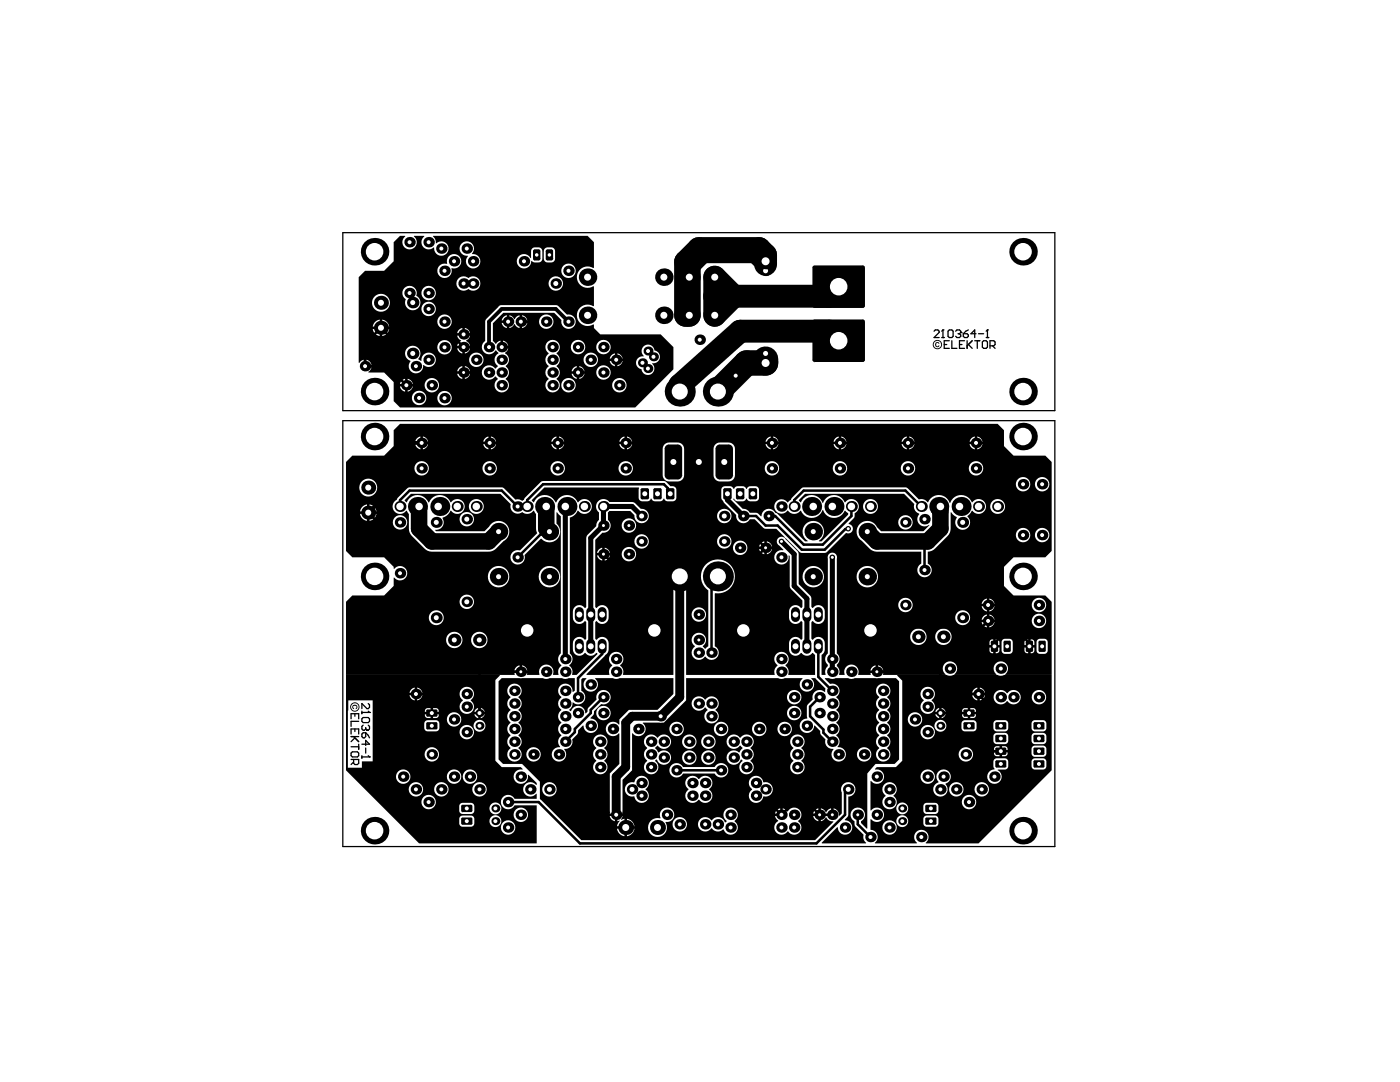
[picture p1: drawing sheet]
<svg xmlns="http://www.w3.org/2000/svg" width="279mm" height="216mm" viewBox="0 0 279 216" stroke-linecap="round" stroke-linejoin="round" font-family="sans-serif">
<g fill="none" stroke="#000" stroke-width=".25">
<path d="M68.4 46.4h142.1v35.5h-142.1zM186.4 66.1l.3-.3h.5l.2 .3v.2l-1 1.1h1M187.9 67.4h.5M188.2 65.8h.1M188.2 65.8v1.6M188.2 65.8l-.3 .3M188.4 68.7h.5M189.2 66.1l.3-.3h.5l.2 .3v1l-.2 .3h-.5l-.3-.3zM189.5 68h-1.1v1.5h1.1M190 68v1.5h1M190.7 66.1l.3-.3h.5l.2 .3v.2M191.2 66.6h.3"/>
<path d="M191.5 66.6l.2 .2v.3l-.2 .3h-.5l-.3-.3M191.5 68.7h.5M191.7 66.3h.1M191.7 66.3l-.2 .3M192.2 66.6h.8l.3 .2v.3l-.3 .3h-.5l-.3-.3zM192.5 68h-1v1.5h1M193 68v1.5M193.3 65.8l-.5 .3-.6 .5M193.3 68.7l.7 .8M194 68l-1 1M194.5 68h1M194.8 66.6h-1l.7-.8v1.6"/>
<path d="M195 68v1.5M195.3 66.6h1M196.1 68.2l.2-.2h.5l.3 .2v1.1l-.3 .2h-.5l-.2-.2zM196.8 67.4h.5M197.1 65.8h.1M197.1 65.8v1.6M197.1 65.8l-.3 .3M197.6 69h.7l.3-.3v-.5l-.3-.2h-.7v1.5M198.1 69l.5 .5M68.4 83.9h142.1v85h-142.1zM70.1 143.4v-1h1.5v1M70.1 146.5v-1h1.5v1"/>
<path d="M70.1 150.3l.2-.3h1l.3 .3v.5l-.3 .2h-1l-.2-.2zM70.1 151.5h1.5v.8l-.3 .3h-.5l-.2-.3v-.8M70.1 147h1.5M70.1 149h1.5M70.6 147l1 1M70.6 152l-.5 .6M70.8 142.4v.5M70.8 145.5v.5M70.8 147.2l-.7 .8M71.6 148.5v1M71.6 143.9h-1.5v1M72.2 151h1.5"/>
<path d="M72.2 141.9v.5M72.2 143.4l.3-.2h1l.2 .2v.5l-.2 .3h-1l-.3-.3zM72.2 146.5l.3-.3h.5v.8l-.3 .2h-.2l-.3-.2zM72.2 150.8v.5M72.2 142.2h1.5M72.2 148.5h1.5l-.7-.8v1.1M72.5 144.7l-.3 .2v.6l.3 .2h.2l.3-.2M73 145.5l.2 .2M73 145.2v.3M73 149.3v1M73 146.2l.5 .5 .2 .5M73.2 145.7h.1"/>
<path d="M73.5 140.4l.2 .2v.5l-.2 .3h-.3l-1-1v1M73.5 144.7l.2 .2v.6l-.2 .2h-.3M73.5 141.9l.2 .3M73.5 150.8l.2 .2M73.7 142.2h.1M73.7 151h.1"/>
</g>
<g fill="#000">
<path d="M71.6 55.3l1.3-1.3h3.8l1.9-1.9v-3.8l1.2-1.2h1l.1 .1a1.43 1.43 0 0 0-.2 2.1 1.43 1.43 0 0 0 2.1 0 1.43 1.43 0 0 0-.2-2.1v-.1h2l.1 .1a1.47 1.47 0 0 0-.2 2.1 1.47 1.47 0 0 0 2.1 .1 1.47 1.47 0 0 0 1.8 1.6 1.47 1.47 0 0 0 1-2.2 1.47 1.47 0 0 0-2.4-.3 1.35 1.35 0 0 0-.6-1.3v-.1h30.9l1.2 1.2v5.1l-.1 .1a2.14 2.14 0 0 0-3.3 1.8 2.14 2.14 0 0 0 3.3 1.8l.1 .1v3.8l-.1 .1a2.14 2.14 0 0 0-3.3 1.8 2.14 2.14 0 0 0 3.3 1.8l.1 .1v.7l1.3 1.2h12.1l2.5 2.6v4.4l-7.6 7.6h-47l-1.2-1.3v-3.8l-1.9-1.9h-3.2l.6-1h-1.2v-.2h-.3v-1.3l-1 .6zM103.6 51.1a1.44 1.44 0 0 0 .4 2.4 1.44 1.44 0 0 0 2-1.4h.2a1.48 1.48 0 0 0 1.5 .2l.4-.3 .1-.4v-1.5l-.2-.5a1.48 1.48 0 0 0-1.5-.2l-.3 .2-.2 .3v1.6h-.1a1.43 1.43 0 0 0-2.3-.4zM108.7 49.6l-.2 .5v1.5l.2 .5a1.48 1.48 0 0 0 1.5 .2l.5-.3 .1-.4v-1.5l-.2-.5a1.48 1.48 0 0 0-1.5-.2zM87.7 53a1.44 1.44 0 0 0 .7 2.4 1.44 1.44 0 0 0 1.7-1.8l.1-.1a1.44 1.44 0 0 0 1.8-1.2 1.44 1.44 0 0 0-1.5-1.6 1.44 1.44 0 0 0-1.2 1.9h-.2a1.44 1.44 0 0 0-1.4 .4zM92.1 48.6a1.47 1.47 0 0 0-.2 1.7 1.47 1.47 0 0 0 1.5 .8 1.47 1.47 0 0 0 .2 2.3 1.47 1.47 0 0 0 2.2-1 1.47 1.47 0 0 0-1.6-1.7 1.48 1.48 0 0 0 0-2.1 1.48 1.48 0 0 0-2.1 0zM112 54a1.45 1.45 0 0 0 2.9 0 1.45 1.45 0 0 0-2.9 0zM91.5 55.6a1.44 1.44 0 0 0 0 2 1.44 1.44 0 0 0 2 0 1.44 1.44 0 0 0 2 0 1.44 1.44 0 0 0 0-2 1.44 1.44 0 0 0-2-.1 1.43 1.43 0 0 0-2 .1zM109.5 56.6a1.45 1.45 0 0 0 2.9 0 1.45 1.45 0 0 0-2.9 0zM84.1 58.5a1.45 1.45 0 0 0 2.9 0 1.45 1.45 0 0 0-2.9 0zM80.7 57.5a1.58 1.58 0 0 0 .3 2.3 1.53 1.53 0 0 0 .7 2 1.53 1.53 0 0 0 2.1-.8 1.53 1.53 0 0 0-.7-2 1.43 1.43 0 0 0-.6-1.7 1.43 1.43 0 0 0-1.8 .2zM74.2 60.4a1.8 1.8 0 0 0 3.6 0 1.8 1.8 0 0 0-3.6 0zM84.1 61.6a1.45 1.45 0 0 0 2.9 0 1.45 1.45 0 0 0-2.9 0zM104.2 62.9v1l1-.1a1.29 1.29 0 0 0-1-.9zM100.5 63.3l-.4 .6h1v-1zM76.3 63.8v1.4h1.4a1.63 1.63 0 0 0-1.4-1.4zM74.9 64.2l-.5 1h1.4v-1.4zM104.2 64.4l.1 1.1a1.29 1.29 0 0 0 .9-1.1zM101.7 62.9v2.6l.6-.4 .3-.4 .7 .6 .4 .2v-2.6l-.7 .4-.3 .4-.6-.7zM100.1 64.4v.1a1.29 1.29 0 0 0 1 1v-1.1zM99.5 61.1l-2.6 2.9-.1 4a1.45 1.45 0 0 0-.2 2.3 1.45 1.45 0 0 0 2.3-.4l.6 .6a1.46 1.46 0 0 0-.2 2.5v.1l-.5 .4a1.44 1.44 0 0 0-2.2-.2 1.44 1.44 0 0 0 0 2.1 1.44 1.44 0 0 0 2.2-.3l.5 .4v.2a1.44 1.44 0 0 0-.2 2.1 1.44 1.44 0 0 0 2.1 0 1.44 1.44 0 0 0-.3-2.1v-.2a1.42 1.42 0 0 0 0-2.4v-.1a1.46 1.46 0 0 0-.1-2.5l.6-1h-1.3v-.2h-.2v-1.3l-1 .6-.5-.6v-3.5l2.1-2.1h10.1l1.5 1.5a1.44 1.44 0 0 0 1.3 1.7 1.44 1.44 0 0 0 1.5-1.5 1.44 1.44 0 0 0-1.8-1.3l-1.6-1.7-.6-.2h-10.8zM107.6 64.2a1.45 1.45 0 0 0 2.9 0 1.45 1.45 0 0 0-2.9 0zM87.3 64.2a1.45 1.45 0 0 0 2.9 0 1.45 1.45 0 0 0-2.9 0zM92.8 65.4v1.1l1-.1a1.29 1.29 0 0 0-1-1zM91.6 65.8l-.4 .7h1.1v-1.1zM74.4 65.7a1.63 1.63 0 0 0 1.4 1.3v-1.3zM76.3 65.7v1.3a1.63 1.63 0 0 0 1.4-1.3zM100.4 68v1l1-.1a1.29 1.29 0 0 0-1-.9zM91.2 67l.4 .6 .4 .3-.6 .7-.2 .4h2.6l-.3-.7-.5-.2 .7-.7 .1-.4zM92.8 69.5l.1 1a1.29 1.29 0 0 0 .9-1zM91.2 69.5l.1 .1a1.29 1.29 0 0 0 1 .9v-1zM119 69.3a1.45 1.45 0 0 0 2.9 0 1.45 1.45 0 0 0-2.9 0zM113.9 69.3a1.45 1.45 0 0 0 2.9 0 1.45 1.45 0 0 0-2.9 0zM87.3 69.3a1.45 1.45 0 0 0 2.9 0 1.45 1.45 0 0 0-2.9 0zM128.4 69.1a1.28 1.28 0 0 0 .1 1.9l-.1 .1a1.28 1.28 0 0 0-1.5 1.1 1.28 1.28 0 0 0 1.1 1.5 1.28 1.28 0 0 0 1.9 1 1.28 1.28 0 0 0 .2-2.1l.1-.1a1.28 1.28 0 0 0 1.5-1.1 1.28 1.28 0 0 0-1.1-1.5 1.28 1.28 0 0 0-.8-1.1 1.28 1.28 0 0 0-1.4 .3zM123.2 70.5v1h1a1.29 1.29 0 0 0-1-1zM122 70.9l-.3 .6h1v-1zM73.1 71.8v1l1-.1a1.29 1.29 0 0 0-1-.9zM123.2 72l.1 1.1a1.29 1.29 0 0 0 1-1.1zM121.7 72v.1a1.29 1.29 0 0 0 1 1v-1.1zM116.5 71.8a1.44 1.44 0 0 0 2.8 0 1.44 1.44 0 0 0-2.8 0zM93.6 71.8a1.45 1.45 0 0 0 2.9 0 1.45 1.45 0 0 0-2.9 0zM81.3 69.4a1.53 1.53 0 0 0 .6 2.6v.1a1.45 1.45 0 0 0 .7 2.4 1.45 1.45 0 0 0 1.9-1.6 1.45 1.45 0 0 0 2.2-.2 1.45 1.45 0 0 0-.5-2.1 1.45 1.45 0 0 0-2 .8l-.1 .6-.6-.3a1.79 1.79 0 0 0 0-2.3 1.54 1.54 0 0 0-2.2 0zM115.6 73.1v1l1-.1a1.29 1.29 0 0 0-1-.9zM114.4 73.4l-.3 .7h1v-1zM92.8 73.1v1l1-.1a1.29 1.29 0 0 0-1-.9zM91.6 73.4l-.4 .7h1.1v-1zM92.8 74.6l.1 1a1.29 1.29 0 0 0 .9-1zM115.6 74.6l.1 1a1.29 1.29 0 0 0 .9-1zM114.1 74.6v.1a1.29 1.29 0 0 0 1 .9v-1zM91.2 74.6l.1 .1a1.29 1.29 0 0 0 1 .9v-1zM119 74.3a1.45 1.45 0 0 0 2.9 0 1.45 1.45 0 0 0-2.9 0zM81.4 75.6v1l1-.1a1.29 1.29 0 0 0-1-.9zM80.2 75.9l-.4 .7h1v-1zM81.4 77.1v1a1.29 1.29 0 0 0 1-1zM79.8 77.1v.1a1.29 1.29 0 0 0 1 .9v-1zM122.2 76.9a1.44 1.44 0 0 0 2.8 0 1.44 1.44 0 0 0-2.8 0zM112 76.9a1.45 1.45 0 0 0 2.9 0 1.45 1.45 0 0 0-2.9 0zM109.3 68.2a1.43 1.43 0 0 0 .2 2.2v.2a1.42 1.42 0 0 0 0 2.4v.1a1.42 1.42 0 0 0 0 2.4v.2a1.44 1.44 0 0 0-.3 2.1 1.44 1.44 0 0 0 2.2 0 1.44 1.44 0 0 0-.3-2.1v-.2a1.42 1.42 0 0 0 0-2.4v-.1a1.42 1.42 0 0 0 0-2.4v-.2a1.44 1.44 0 0 0 .3-2.1 1.44 1.44 0 0 0-2.1-.1zM84.7 76.9a1.45 1.45 0 0 0 2.9 0 1.45 1.45 0 0 0-2.9 0zM82.2 79.4a1.45 1.45 0 0 0 2.9 0 1.45 1.45 0 0 0-2.9 0zM87.3 79.4a1.45 1.45 0 0 0 2.9 0 1.45 1.45 0 0 0-2.9 0z"/>
<path d="M186.7 68.4l.3-.2 .4 .2 .1 .1-.2 .1-.3-.2-.2 .2 .1 .5h.2l.2-.2 .2 .1-.2 .2-.3 .1-.3-.1-.1-.4zM186.3 68.8a.75 .75 0 0 0 1.5 0 .75 .75 0 0 0-1.5 0zM186.1 68.8a.95 .95 0 0 1 1.9 0 .95 .95 0 0 1-1.9 0z"/>
<path d="M69 92.2l1.3-1.3h6.4l1.9-1.9v-3.2l1.2-1.2h119.3l1.3 1.2v3.2l1.9 1.9h6.3l1.3 1.3v17.7l-1.3 1.3h-6.3l-1.9 1.9v3.8l1.9 1.9h6.3l1.3 1.3v14.6h-9.3v-.2a1.43 1.43 0 0 0 .2-2.1 1.43 1.43 0 0 0-2.1 0 1.43 1.43 0 0 0 .2 2.1l-.1 .2h-8.3l.1-.3a1.44 1.44 0 0 0 0-2.1 1.44 1.44 0 0 0-2.1 .2 1.44 1.44 0 0 0 .2 2v.2h-12.4v-.4h-2.6v.4h-2.4l-.1-.1a1.43 1.43 0 0 0-1.3-2 1.43 1.43 0 0 0-1.3 2l-1.1 .1v-.3a1.41 1.41 0 0 0-.5-1.5l.1-.4a1.42 1.42 0 0 0-.1-2.1v-18.9a.94 .94 0 0 0-.9-1.2 .94 .94 0 0 0-.9 1.2v18.9l-.1 .1a1.42 1.42 0 0 0 .1 2.1l-.1 .4a1.91 1.91 0 0 0-.4 1.7h-.7v-4a1.29 1.29 0 0 0 .6-1.1 2.26 2.26 0 0 0-.4-2.1 1.28 1.28 0 0 0-1.9 .1l-.4-.2v-3.3l.2-.2 .3 .2a1.29 1.29 0 0 0 1.4 .3 1.29 1.29 0 0 0 .8-1.2 2.26 2.26 0 0 0-.4-2.1 1.28 1.28 0 0 0-1.9 .2l-.4-.2-.1-2.1-2.4-2.5v-6.2l-.3-.4-2.4-2.5 .1-.1 3 3h4.8l.4-.2 3.9-3.8a.93 .93 0 0 0 1.3-.5 .93 .93 0 0 0-.8-1.2v-.2l1.1-1.2 .1-.8 .1-.1a1.49 1.49 0 0 0 .3-2.3 1.49 1.49 0 0 0-2.3 .2h-.1a2.28 2.28 0 0 0-2.2-1.4 2.28 2.28 0 0 0-2.1 1.6l-.2-.2a2.29 2.29 0 0 0-2.1-1.4 2.29 2.29 0 0 0-2.1 1.4l-.5-.4 1.3-1.3h19.7l2.1 2.1-.1 .2a1.47 1.47 0 0 0 1 1.7l-.1 .4a1.43 1.43 0 0 0 .3 1.8 1.43 1.43 0 0 0 1.8 0l.1 .1-1.2 1.2h-8.5l-.8-.8a2.13 2.13 0 0 0-3.3-.7 2.13 2.13 0 0 0 .3 3.4l1.9 1.8 .7 .3 9.3 .1-.1 2.4a1.44 1.44 0 0 0-.4 2.2 1.44 1.44 0 0 0 2.2-.1 1.44 1.44 0 0 0-.4-2.1v-2.4l1.1-.4 2.8-2.8a2.04 2.04 0 0 0 .6-1.4v-3.3l1.2 1v.2a1.51 1.51 0 0 0 .4 2.1 1.51 1.51 0 0 0 2.1-.4 1.51 1.51 0 0 0-.3-2.1l1-1.1a1.49 1.49 0 0 0 2.2 .3 1.49 1.49 0 0 0 0-2.3 1.49 1.49 0 0 0-2.2 .3h-.2a2.28 2.28 0 0 0-2.2-1.4 2.28 2.28 0 0 0-2.1 1.6l-.1-.2a2.29 2.29 0 0 0-2.2-1.4 2.29 2.29 0 0 0-2.1 1.4 1.78 1.78 0 0 0-1.8-.5l-2.2-2.3-.5-.2h-20.3l-.5 .2-2.6 2.8-.3-.2a1.44 1.44 0 0 0-2.1 .1 1.44 1.44 0 0 0 .2 2.1 1.44 1.44 0 0 0 2-.3 1.62 1.62 0 0 0 2.6 0h.2a2.28 2.28 0 0 0 2.2 1.4 2.28 2.28 0 0 0 2-1.5l.2 .1a2.29 2.29 0 0 0 2.2 1.5 2.29 2.29 0 0 0 2.1-1.5l.7 .5v.3l-5.4 5.3h-.5v-.1a2.13 2.13 0 0 0 .5-3.2 2.13 2.13 0 0 0-3.2 0 2.13 2.13 0 0 0 .5 3.2v.1h-.5l-5.6-5.5-.4-.3a1.44 1.44 0 0 0-1.7-.6 1.44 1.44 0 0 0-1 1.4h-.1l-.8-.6-1.5-.2a1.41 1.41 0 0 0-1.4-.7l-1.9-1.9 .1-.1 .4 .4 .4 .1h1.2l.5-.5 .7 .5 1.5-.1 .4-.6v-1.6l-.2-.5-.5-.2h-1.2l-.6 .6-.4-.5-.4-.1h-1.2l-.5 .6-.6-.6h-1.2l-.5 .2-.3 .5 .1 2 .5 .7 2.4 2.4a1.43 1.43 0 0 0 1 1.5 1.43 1.43 0 0 0 1.7-.7h1l1.9 1.9h2.4l1.8 1.7-.1 .1a.93 .93 0 0 0-1.4 .2 .93 .93 0 0 0 .3 1.4l.8 .8v.1a1.44 1.44 0 0 0-1.8 1.3 1.44 1.44 0 0 0 1.6 1.5 1.44 1.44 0 0 0 1.3-1.7h.2v6.2l.3 .5 2.2 2.2v1.3l-.1 .2-.3-.2a1.29 1.29 0 0 0-1.4-.3 1.29 1.29 0 0 0-.8 1.2 2.26 2.26 0 0 0 .3 2.1 1.28 1.28 0 0 0 2-.2l.3 .2v3.3l-.1 .2-.3-.1a1.29 1.29 0 0 0-1.4-.3 1.29 1.29 0 0 0-.8 1.2 2.26 2.26 0 0 0 .3 2.1 1.28 1.28 0 0 0 2-.2l.3 .2a1.28 1.28 0 0 0 2-.2l.6 .4v4h-5.3l-.1-.1a1.39 1.39 0 0 0-.5-1.7l.2-.4a1.44 1.44 0 0 0-.1-2.1 1.44 1.44 0 0 0-2.1 .2 1.44 1.44 0 0 0 .4 2.1l-.3 .3a1.91 1.91 0 0 0-.3 1.7h-17.7v-17.1h-2.5v17.1h-10l-.1-.1a1.39 1.39 0 0 0-.5-1.7l.2-.4a1.44 1.44 0 0 0-.1-2.1 1.44 1.44 0 0 0-2.1 .2 1.44 1.44 0 0 0 .4 2.1l-.2 .3a1.91 1.91 0 0 0-.4 1.7h-4.5l-.1-.1 3.8-3.9a1.29 1.29 0 0 0 .7-1.1 2.26 2.26 0 0 0-.4-2.1 1.28 1.28 0 0 0-2 .1l-.3-.2v-3.3l.2-.2 .3 .2a1.29 1.29 0 0 0 1.4 .3 1.29 1.29 0 0 0 .8-1.2 2.26 2.26 0 0 0-.4-2.1 1.28 1.28 0 0 0-2 .2l-.3-.2v-13.4l1.4-1.4h.2a1.43 1.43 0 0 0 1.4-.9 1.43 1.43 0 0 0-.5-1.6v-1.6l.3-.2h4.2a2.42 2.42 0 0 1 1 1.7 1.44 1.44 0 0 0 2.5-.1 1.44 1.44 0 0 0-1.4-2.1l-1.5-1.3h-4.8l-.1-.2a1.48 1.48 0 0 0-2.2 .1 1.48 1.48 0 0 0 .2 2.1v1.6l-.3 .3-.2 .9-1.7 1.7-.3 .4v14l-.3 .2a1.28 1.28 0 0 0-1.5-.5 1.28 1.28 0 0 0-.9 1.2 2.26 2.26 0 0 0 .4 2.1 1.28 1.28 0 0 0 2-.2l.3 .2v3.3l-.2 .2-.3-.1a1.29 1.29 0 0 0-1.4-.3 1.29 1.29 0 0 0-.8 1.2 2.26 2.26 0 0 0 .4 2.1 1.28 1.28 0 0 0 2-.2l.3 .2a1.28 1.28 0 0 0 2-.2l.3 .2-4.2 4.2-1-.1a1.39 1.39 0 0 0-.5-1.7l.2-.4a1.42 1.42 0 0 0-.1-2.1v-27.1l.3-.1a2.27 2.27 0 0 0 1.3-1.3 1.73 1.73 0 0 0 2.2 .4 1.49 1.49 0 0 0 .2-2.3 1.49 1.49 0 0 0-2.3 .2h-.1a2.29 2.29 0 0 0-2.2-1.4 2.29 2.29 0 0 0-2.1 1.4l-.3-.3a2.31 2.31 0 0 0-2.2-1.1 2.31 2.31 0 0 0-1.9 1.4l-.5-.4 2.5-2.5h18.9v2.2l.2 .3 .5 .2h1.2l.5-.5 .4 .4 .4 .1h1.2l.5-.5 .7 .5h1.4l.5-.5v-1.8l-.4-.6-.8-.1-.9-.8-.4-.2h-24.1l-.5 .2-3.3 3.3a.4 .4 0 0 1-.6 .3l-.7-.2-.4 .1-2.3-2.3-.5-.2h-18.4l-.4 .2-2.3 2.4a1.49 1.49 0 0 0-.2 2.3 1.49 1.49 0 0 0 2.3-.2h.1l.4 .7v2.9l.2 .8 .4 .6 2.5 2.6a2.04 2.04 0 0 0 1.5 .6l11.7-.1 .8-.3 1.8-1.7a2.13 2.13 0 0 0 .5-3.4 2.13 2.13 0 0 0-3.4 .5l-.9 .9h-9.7l-.1-.3a1.48 1.48 0 0 0 1.4-.7 1.48 1.48 0 0 0 0-1.6l.3-.2a2.27 2.27 0 0 0 1.3-1.3 1.73 1.73 0 0 0 2.2 .4 1.49 1.49 0 0 0 .2-2.3 1.49 1.49 0 0 0-2.3 .2h-.1a2.29 2.29 0 0 0-2.2-1.4 2.29 2.29 0 0 0-2.1 1.4l-.3-.3a2.31 2.31 0 0 0-2.1-1.1 2.31 2.31 0 0 0-2 1.4l-.4-.4 1.2-1.3h17.9l2 2.2a1.43 1.43 0 0 0 .6 1.6 1.43 1.43 0 0 0 1.7-.1 1.47 1.47 0 0 0 2.2-.3h.2l.4 .7v2.8l.2 1-3.4 3.4a1.44 1.44 0 0 0-1.9 1.3 1.44 1.44 0 0 0 1.6 1.5 1.44 1.44 0 0 0 1.2-1.8l3.4-3.3a2.13 2.13 0 0 0 3.1 .1 2.13 2.13 0 0 0-.1-3.1v-2.3h.1l.7 .8v27.4l-.1 .1a1.43 1.43 0 0 0 .2 2.2l-.2 .3a1.91 1.91 0 0 0-.4 1.7l-1.1-.1a1.43 1.43 0 0 0-1.3-2 1.43 1.43 0 0 0-1.3 2l-.1 .1h-2.4v-.4h-2.5v.4h-33.7v-14.6l1.3-1.3h6.4l1.9-1.9v-1.6l.2 .1a1.44 1.44 0 0 0 2.1 0 1.44 1.44 0 0 0-.1-2.1 1.44 1.44 0 0 0-2.1 .2h-.1v-.4l-1.9-1.9h-6.4l-1.3-1.3zM125.1 87.1v1l1-.1a1.29 1.29 0 0 0-1-.9zM84.4 87.1v1l1-.1a1.29 1.29 0 0 0-1-.9zM111.6 87.1v1l1-.1a1.29 1.29 0 0 0-1-.9zM98 87.1v1l1-.1a1.29 1.29 0 0 0-1-.9zM195 87.1v1l1.1-.1a1.29 1.29 0 0 0-1.1-.9zM193.9 87.4l-.4 .7h1v-1zM181.5 87.1v1l1-.1a1.29 1.29 0 0 0-1-.9zM180.3 87.4l-.4 .7h1.1v-1zM167.9 87.1v1l1-.1a1.29 1.29 0 0 0-1-.9zM166.7 87.4l-.3 .7h1v-1zM154.3 87.1v1l1-.1a1.29 1.29 0 0 0-1-.9zM153.1 87.4l-.3 .7h1v-1zM123.9 87.4l-.3 .7h1v-1zM83.2 87.4l-.3 .7h1v-1zM110.4 87.4l-.4 .7h1v-1zM96.8 87.4l-.4 .7h1.1v-1zM98 88.6l.1 1a1.29 1.29 0 0 0 .9-1zM84.4 88.6l.1 1a1.29 1.29 0 0 0 .9-1zM125.1 88.6l.1 1a1.29 1.29 0 0 0 1-1zM111.6 88.6v1a1.29 1.29 0 0 0 1-1zM195 88.6l.1 1a1.29 1.29 0 0 0 1-1zM193.5 88.6v.1a1.29 1.29 0 0 0 1 1v-1.1zM181.5 88.6v1a1.29 1.29 0 0 0 1-1zM179.9 88.6v.1a1.29 1.29 0 0 0 1.1 1v-1.1zM167.9 88.6l.1 1a1.29 1.29 0 0 0 .9-1zM166.4 88.6v.1a1.29 1.29 0 0 0 1 1v-1.1zM154.3 88.6l.1 1a1.29 1.29 0 0 0 .9-1zM152.8 88.6v.1a1.29 1.29 0 0 0 1 1v-1.1zM123.6 88.6v.1a1.29 1.29 0 0 0 1 1v-1.1zM110 88.6v.1a1.29 1.29 0 0 0 1 1v-1.1zM96.4 88.6l.1 .1a1.29 1.29 0 0 0 1 1v-1.1zM82.9 88.6v.1a1.29 1.29 0 0 0 1 1v-1.1zM139.7 88.4v3.5h1.8v-2.3a1.29 1.29 0 0 0-1.8-1.2zM137.8 88.8l-.3 .8v2.3h1.7v-3.5a1.58 1.58 0 0 0-1.4 .4zM193.3 93.5a1.45 1.45 0 0 0 2.9 0 1.45 1.45 0 0 0-2.9 0zM179.8 93.5a1.44 1.44 0 0 0 2.8 0 1.44 1.44 0 0 0-2.8 0zM166.2 93.5a1.45 1.45 0 0 0 2.9 0 1.45 1.45 0 0 0-2.9 0zM152.6 93.5a1.45 1.45 0 0 0 2.9 0 1.45 1.45 0 0 0-2.9 0zM123.4 93.5a1.45 1.45 0 0 0 2.9 0 1.45 1.45 0 0 0-2.9 0zM109.9 93.5a1.44 1.44 0 0 0 2.8 0 1.44 1.44 0 0 0-2.8 0zM96.3 93.5a1.45 1.45 0 0 0 2.9 0 1.45 1.45 0 0 0-2.9 0zM82.7 93.5a1.45 1.45 0 0 0 2.9 0 1.45 1.45 0 0 0-2.9 0zM139.7 92.4v3.5a1.32 1.32 0 0 0 1.8-1.1v-2.4zM137.5 92.4v2.4a1.29 1.29 0 0 0 1.7 1.1v-3.5zM142.8 88.7l-.4 .9v5.2a1.27 1.27 0 0 0 1.3 1.3h1.7a1.27 1.27 0 0 0 1.3-1.3v-5.2a1.27 1.27 0 0 0-1.3-1.3h-2.1zM132.6 88.7l-.3 .9v5.2a1.27 1.27 0 0 0 1.2 1.3h1.8a1.27 1.27 0 0 0 1.2-1.3v-5.2a1.27 1.27 0 0 0-1.2-1.3h-2.1zM206.5 96.6a1.45 1.45 0 0 0 2.9 0 1.45 1.45 0 0 0-2.9 0zM202.7 96.6a1.45 1.45 0 0 0 2.9 0 1.45 1.45 0 0 0-2.9 0zM71.7 97.3a1.8 1.8 0 0 0 3.6 0 1.8 1.8 0 0 0-3.6 0zM73.7 100.7v1.3h1.4a1.63 1.63 0 0 0-1.4-1.3zM72.3 101.1l-.4 .9h1.3v-1.3zM197.6 101.1a1.5 1.5 0 0 0 3 0 1.5 1.5 0 0 0-3 0zM172.2 101.1a1.5 1.5 0 0 0 3 0 1.5 1.5 0 0 0-3 0zM93.6 101.1a1.49 1.49 0 0 0 2.9 0 1.49 1.49 0 0 0-2.9 0zM73.7 102.5v1.4a1.63 1.63 0 0 0 1.4-1.4zM71.9 102.5a1.63 1.63 0 0 0 1.3 1.4v-1.4zM143.1 103a1.45 1.45 0 0 0 2.9 0 1.45 1.45 0 0 0-2.9 0zM91.7 103.6a1.45 1.45 0 0 0 2.9 0 1.45 1.45 0 0 0-2.9 0zM179.3 104.2a1.44 1.44 0 0 0 2.8 0 1.44 1.44 0 0 0-2.8 0zM78.4 104.2a1.45 1.45 0 0 0 2.9 0 1.45 1.45 0 0 0-2.9 0zM124.1 104.9a1.45 1.45 0 0 0 2.9 0 1.45 1.45 0 0 0-2.9 0zM206.5 106.8a1.45 1.45 0 0 0 2.9 0 1.45 1.45 0 0 0-2.9 0zM202.7 106.8a1.45 1.45 0 0 0 2.9 0 1.45 1.45 0 0 0-2.9 0zM153 108v1.1l1.1-.1a1.29 1.29 0 0 0-1.1-1zM151.9 108.4l-.4 .7h1v-1.1zM143.1 108a1.45 1.45 0 0 0 2.9 0 1.45 1.45 0 0 0-2.9 0zM126.6 108a1.45 1.45 0 0 0 2.9 0 1.45 1.45 0 0 0-2.9 0zM120.7 109.3v1l1-.1a1.29 1.29 0 0 0-1-.9zM119.5 109.6l-.3 .7h1v-1zM153 109.6l.1 1a1.29 1.29 0 0 0 1-1zM151.5 109.6a1.29 1.29 0 0 0 1 1v-1zM146.3 109.3a1.45 1.45 0 0 0 2.9 0 1.45 1.45 0 0 0-2.9 0zM120.7 110.8l.1 1a1.29 1.29 0 0 0 .9-1zM119.2 110.8v.1a1.29 1.29 0 0 0 1 1v-1.1zM124.1 110.6a1.45 1.45 0 0 0 2.9 0 1.45 1.45 0 0 0-2.9 0zM170.9 115.1a2.15 2.15 0 0 0 4.3 0 2.15 2.15 0 0 0-4.3 0zM160.2 115.1a2.14 2.14 0 0 0 4.2 0 2.14 2.14 0 0 0-4.2 0zM107.5 115.1a2.15 2.15 0 0 0 4.3 0 2.15 2.15 0 0 0-4.3 0zM97.4 115.1a2.14 2.14 0 0 0 4.2 0 2.14 2.14 0 0 0-4.2 0zM140.9 112.6a3.4 3.4 0 0 0 .5 5.2v11.2l-.7 .4-.4-.5a1.44 1.44 0 0 0 .2-2.2 1.44 1.44 0 0 0-2.1 0 1.44 1.44 0 0 0 .3 2.2v.1a1.43 1.43 0 0 0-.3 2.3 1.43 1.43 0 0 0 2.3-.3h.1a1.43 1.43 0 0 0 2.3 .2 1.43 1.43 0 0 0-.4-2.2v-10.6a3.4 3.4 0 0 0 3.9-2.8 3.4 3.4 0 0 0-2.8-3.9 3.4 3.4 0 0 0-2.9 .9zM197.4 119.4v1.1l1.1-.1a1.29 1.29 0 0 0-1.1-1zM196.3 119.8l-.4 .7h1v-1.1zM91.7 120.1a1.45 1.45 0 0 0 2.9 0 1.45 1.45 0 0 0-2.9 0zM195.9 121v.1a1.29 1.29 0 0 0 1 .9v-1zM197.4 121l.1 1a1.29 1.29 0 0 0 1-1zM205.9 120.7a1.45 1.45 0 0 0 2.9 0 1.45 1.45 0 0 0-2.9 0zM179.3 120.7a1.44 1.44 0 0 0 2.8 0 1.44 1.44 0 0 0-2.8 0zM197.4 122.6v1h1.1a1.29 1.29 0 0 0-1.1-1zM196.3 123l-.4 .6h1v-1zM138 122.6a1.45 1.45 0 0 0 2.9 0 1.45 1.45 0 0 0-2.9 0zM190.6 123.3a1.5 1.5 0 0 0 3 0 1.5 1.5 0 0 0-3 0zM85.6 123.3a1.5 1.5 0 0 0 3 0 1.5 1.5 0 0 0-3 0zM195.9 124.1v.1a1.29 1.29 0 0 0 1 1v-1.1zM197.4 124.1l.1 1.1a1.29 1.29 0 0 0 1-1.1zM205.9 123.9a1.45 1.45 0 0 0 2.9 0 1.45 1.45 0 0 0-2.9 0zM186.6 127.1a1.65 1.65 0 0 0 3.3 0 1.65 1.65 0 0 0-3.3 0zM181.6 127.1a1.65 1.65 0 0 0 3.3 0 1.65 1.65 0 0 0-3.3 0zM198.7 127.6v1.1h.8v-.6a.59 .59 0 0 0-.8-.5zM197.6 127.7l-.1 1h.7v-1.1zM205.7 127.6v1.1h.7v-.6a.59 .59 0 0 0-.7-.5zM204.6 127.7l-.2 1h.8v-1.1zM94 127.7a1.65 1.65 0 0 0 3.3 0 1.65 1.65 0 0 0-3.3 0zM89 127.7a1.65 1.65 0 0 0 3.3 0 1.65 1.65 0 0 0-3.3 0zM205.7 129.2v1.2h.2a.56 .56 0 0 0 .5-.6v-.6zM204.4 129.2v.6a.59 .59 0 0 0 .8 .6v-1.2zM198.7 129.2v1.2h.2a.56 .56 0 0 0 .6-.6v-.6zM197.5 129.2v.6a.59 .59 0 0 0 .7 .6v-1.2zM207.1 127.7l-.2 .4 .1 2 .4 .4 1.4-.1 .3-.6-.1-2-.6-.3h-1zM200.1 127.7l-.2 .4 .1 2 .4 .4 1.4-.1 .3-.6-.1-2-.6-.3h-1zM175.2 132.8v1l1.1-.1a1.29 1.29 0 0 0-1.1-.9zM104.2 132.8v1l1-.1a1.29 1.29 0 0 0-1-.9zM103 133.1l-.3 .7h1v-1zM174.1 133.1l-.4 .7h1v-1z"/>
<path d="M69 134.7h30.7l.1 .1-.9 .9v16.1l1.2 1.3h3.8l.4 .4v.1a1.44 1.44 0 0 0-1.8 1.3 1.44 1.44 0 0 0 1.5 1.5 1.44 1.44 0 0 0 1.3-1.8h.2l1.6 1.6v.4h-.1a1.43 1.43 0 0 0-2.1-.2 1.43 1.43 0 0 0 0 2.2 1.43 1.43 0 0 0 2.1-.2h.1v1h-4.4a1.44 1.44 0 0 0-2.2-.5 1.44 1.44 0 0 0 0 2.3 1.44 1.44 0 0 0 2.2-.5h4.4v7.6h-23.5l-14.6-14.6zM83.3 137.2v1l1-.1a1.29 1.29 0 0 0-1-.9zM82.1 137.6l-.4 .6h1.1v-1zM83.3 138.7v1a1.29 1.29 0 0 0 1-1zM81.7 138.7v.1a1.29 1.29 0 0 0 1.1 1v-1.1zM86.4 141.3v.7h1.2v-.2a.56 .56 0 0 0-.6-.5zM95.9 141.3v.7h.8l-.3-.5zM94.9 141.5l-.2 .5h.7v-.7zM85 141.5l-.2 .5h1.1v-.7zM92.1 137.5a1.43 1.43 0 0 0 .3 2.2v.1a1.44 1.44 0 0 0-.3 2.2 1.44 1.44 0 0 0 2.1 0 1.44 1.44 0 0 0-.2-2.2v-.1a1.44 1.44 0 0 0 .3-2.1 1.44 1.44 0 0 0-2.2-.1zM86.4 142.5v.8h.6a.59 .59 0 0 0 .6-.8zM84.8 142.5v.2a.56 .56 0 0 0 .5 .6h.6v-.8zM95.9 142.5v.8l.5-.3 .3-.5zM94.7 142.5l.2 .5 .5 .3v-.8zM89.2 143.6a1.45 1.45 0 0 0 2.9 0 1.45 1.45 0 0 0-2.9 0zM84.9 143.9l-.2 .3v1.1l.3 .5 2 .1 .6-.3 .1-1.4-.4-.4-2-.1zM94.5 144.8a1.2 1.2 0 0 0 2.4 0 1.2 1.2 0 0 0-2.4 0zM91.7 146.1a1.45 1.45 0 0 0 2.9 0 1.45 1.45 0 0 0-2.9 0zM84.7 150.5a1.45 1.45 0 0 0 2.9 0 1.45 1.45 0 0 0-2.9 0zM69.5 139.7l-.1 13.5h2.8v-1.3h2.2v-12.2zM92.3 155a1.45 1.45 0 0 0 2.9 0 1.45 1.45 0 0 0-2.9 0zM89.2 155a1.45 1.45 0 0 0 2.9 0 1.45 1.45 0 0 0-2.9 0zM79 155a1.45 1.45 0 0 0 2.9 0 1.45 1.45 0 0 0-2.9 0zM94.3 157.5a1.44 1.44 0 0 0 2.8 0 1.44 1.44 0 0 0-2.8 0zM86.6 157.5a1.45 1.45 0 0 0 2.9 0 1.45 1.45 0 0 0-2.9 0zM81.6 157.5a1.44 1.44 0 0 0 2.8 0 1.44 1.44 0 0 0-2.8 0zM84.1 160a1.45 1.45 0 0 0 2.9 0 1.45 1.45 0 0 0-2.9 0zM91.8 160.4l-.1 .3-.1 1 .4 .6 2 .1 .6-.3v-1.4l-.3-.4-2-.1zM97.7 161.3a1.2 1.2 0 0 0 2.4 0 1.2 1.2 0 0 0-2.4 0zM102.5 162.6a1.45 1.45 0 0 0 2.9 0 1.45 1.45 0 0 0-2.9 0zM91.8 162.9l-.1 .3-.1 1.1 .4 .6 2 .1 .6-.4v-1.4l-.3-.4-2-.1zM97.7 163.8a1.2 1.2 0 0 0 2.4 0 1.2 1.2 0 0 0-2.4 0zM100 165.1a1.44 1.44 0 0 0 2.8 0 1.44 1.44 0 0 0-2.8 0z"/>
<path d="M99.5 135.9l.6-.6h8.2l.7 .2 .7-.2h2.4a1.39 1.39 0 0 0 1.4 0h1.2v2.5l-.3 .3-.2-.1a1.43 1.43 0 0 0-2-1.5 1.43 1.43 0 0 0-.2 2.5l-.2 .4a1.43 1.43 0 0 0 .2 2.2l-.2 .3a1.43 1.43 0 0 0 .2 2.2l-.2 .3a1.43 1.43 0 0 0 .2 2.2l-.2 .4a1.56 1.56 0 0 0 0 2.1 1.47 1.47 0 0 0-1.6 1.7 1.47 1.47 0 0 0 2.1 1 1.47 1.47 0 0 0 .3-2.3 1.48 1.48 0 0 0 1.6-2l1.1-1.2 .1-.6 .9-.9h.2a1.44 1.44 0 0 0 1.4 1.5 1.44 1.44 0 0 0 1.4-1.5 1.44 1.44 0 0 0-1.4-1.4l-.1-.1 .7-.8v-.6l1.5-1.4a1.44 1.44 0 0 0 1.9-1.2 1.44 1.44 0 0 0-1.6-1.6 1.44 1.44 0 0 0-1.2 1.9l-1.7 1.6-.2 .8-.3 .4-.1-.1a1.44 1.44 0 0 0-1.2-1.4 1.44 1.44 0 0 0-1.6 1l-.4-.2v-.1a1.59 1.59 0 0 0 .7-1.4 1.47 1.47 0 0 0 2.2-.2 1.47 1.47 0 0 0-.5-2.2v-2.2l.3-.3h.7v.1a1.43 1.43 0 0 0-.2 2.1 1.43 1.43 0 0 0 2.2 0 1.43 1.43 0 0 0-.2-2.1v-.1h3.5a1.39 1.39 0 0 0 1.3 0h10.8v3.2l-3.2 3.2h-5.7l-1.9 1.9v1l-.2-.2a1.44 1.44 0 0 0-2.1 .1 1.44 1.44 0 0 0 .1 2.1 1.44 1.44 0 0 0 2.1-.3l.1 .1v6l-1.9 1.9v8h2.6l-.1-6.7 1.9-1.9v-7.3l.2-.1a1.43 1.43 0 0 0 2.1 .2 1.43 1.43 0 0 0-.1-2.2v-.1h4.2l4.4-4.5v-4.4h18.4a1.39 1.39 0 0 0 1.3 0h3.5l.1 .1a1.43 1.43 0 0 0-.2 2.1 1.43 1.43 0 0 0 2.1 0 1.43 1.43 0 0 0-.2-2.1v-.1h.8l2 2.1-.1 .7a1.48 1.48 0 0 0-1.8-.2 1.48 1.48 0 0 0-.6 1.7l-1.1 1.2-.1 2.1 .1 .4-.1 .1a1.44 1.44 0 0 0-1.4 1.4 1.44 1.44 0 0 0 1.4 1.5 1.44 1.44 0 0 0 1.5-1.5h.1l1.1 1.1v.6l1 1a1.48 1.48 0 0 0 1.6 2 1.45 1.45 0 0 0 .1 2.2 1.45 1.45 0 0 0 2.2-.5 1.45 1.45 0 0 0-.8-2.1h-.6l-.1-.1a1.42 1.42 0 0 0-.2-2.2l.2-.3a1.43 1.43 0 0 0-.2-2.2l.2-.4a1.43 1.43 0 0 0-.2-2.2l.2-.3a1.43 1.43 0 0 0-.2-2.2l.2-.3a1.44 1.44 0 0 0 .2-1.8 1.44 1.44 0 0 0-1.6-.6l-1.1-1.1 .1-.1 1.4 .2 .7-.2h2.4a1.39 1.39 0 0 0 1.4 0h8.2l.6 .6v15.6l-.9 .9h-3.8l-1.6 1.9v11l-.1 .1-1.2-1.2 .1-.4a1.44 1.44 0 0 0 .4-2.2 1.44 1.44 0 0 0-2.2 .1 1.44 1.44 0 0 0 .4 2.2l.1 .8 1.8 1.9-.1 .4a1.38 1.38 0 0 0 .6 1.2l-.1 .1h-8.8v-.1l3.1-3.2 .1 .1a1.44 1.44 0 0 0 1.4 1.5 1.44 1.44 0 0 0 1.5-1.5 1.44 1.44 0 0 0-1.5-1.4v-.1l.6-.8 .1-3.9h.4a1.44 1.44 0 0 0 1-1.9 1.44 1.44 0 0 0-2-.8 1.44 1.44 0 0 0-.7 1.9v4.2l-.5 .5-.1-.2a1.29 1.29 0 0 0-1-1.3v1.3h-.5v-1.3l-.7 .4-.3 .4-.7-.7-.4-.1v2.6l.4-.2 .7-.6 .6 .6 .8 .3-3.6 3.6h-46.7l-8.3-8.2v-3.4l-3.5-3.6h-3.8l-.9-.9zM138.4 139.4a1.44 1.44 0 0 0 .1 2.1 1.44 1.44 0 0 0 2.2-.3l.5 .4v.1a1.44 1.44 0 0 0-.3 2.2 1.44 1.44 0 0 0 2.2 0 1.44 1.44 0 0 0-.3-2.2v-.1a1.43 1.43 0 0 0 .2-2.2 1.43 1.43 0 0 0-2.2 .2h-.1a1.43 1.43 0 0 0-2.3-.2zM157.1 139.1a1.44 1.44 0 0 0 2.8 0 1.44 1.44 0 0 0-2.8 0zM157.1 142.3a1.44 1.44 0 0 0 2.8 0 1.44 1.44 0 0 0-2.8 0zM119 142.3a1.45 1.45 0 0 0 2.9 0 1.45 1.45 0 0 0-2.9 0zM155.2 145.5a1.44 1.44 0 0 0 2.8 0 1.44 1.44 0 0 0-2.8 0zM150.1 145.5a1.45 1.45 0 0 0 2.9 0 1.45 1.45 0 0 0-2.9 0zM142.5 145.5a1.44 1.44 0 0 0 2.8 0 1.44 1.44 0 0 0-2.8 0zM133.6 145.5a1.45 1.45 0 0 0 2.9 0 1.45 1.45 0 0 0-2.9 0zM145.4 147a1.44 1.44 0 0 0 .1 2.1 1.44 1.44 0 0 0 2.1-.3h.2l.4 .5-.7 .9a1.44 1.44 0 0 0-2.2 .1 1.44 1.44 0 0 0 .5 2.2 1.44 1.44 0 0 0 2-.9l.4 .1v.2a1.44 1.44 0 0 0-.3 2.1 1.44 1.44 0 0 0 2.2 0 1.44 1.44 0 0 0-.3-2.1v-.2a1.42 1.42 0 0 0 0-2.4v-.1a1.43 1.43 0 0 0 .2-2.2 1.43 1.43 0 0 0-2.2 .2h-.2a1.43 1.43 0 0 0-2.2-.2zM128.9 147a1.43 1.43 0 0 0 .3 2.2v.1a1.42 1.42 0 0 0 0 2.4v.2a1.44 1.44 0 0 0-.3 2.1 1.44 1.44 0 0 0 2.1 0 1.44 1.44 0 0 0-.3-2.1v-.2l.4-.1a1.44 1.44 0 0 0 2 .9 1.44 1.44 0 0 0 .6-2.2 1.44 1.44 0 0 0-2.2-.1l-.8-.9v-.1l.6-.4a1.44 1.44 0 0 0 2.1 .3 1.44 1.44 0 0 0 0-2.2 1.44 1.44 0 0 0-2.1 .3h-.2a1.43 1.43 0 0 0-2.2-.2zM139.9 148a1.45 1.45 0 0 0 2.9 0 1.45 1.45 0 0 0-2.9 0zM136.1 148a1.45 1.45 0 0 0 2.9 0 1.45 1.45 0 0 0-2.9 0zM175.2 136.8a1.43 1.43 0 0 0 .3 2.2v.2a1.42 1.42 0 0 0 0 2.4v.1a1.42 1.42 0 0 0 0 2.4v.2a1.42 1.42 0 0 0 0 2.3v.2a1.42 1.42 0 0 0 0 2.4v.1a1.44 1.44 0 0 0-.3 2.2 1.44 1.44 0 0 0 2.1 0 1.44 1.44 0 0 0-.2-2.2v-.1a1.42 1.42 0 0 0 0-2.4v-.2a1.42 1.42 0 0 0 0-2.3v-.2a1.42 1.42 0 0 0 0-2.4v-.1a1.42 1.42 0 0 0 0-2.4v-.2a1.44 1.44 0 0 0 .3-2.1 1.44 1.44 0 0 0-2.2-.1zM171 150.5a1.45 1.45 0 0 0 2.9 0 1.45 1.45 0 0 0-2.9 0zM105 150.5a1.45 1.45 0 0 0 2.9 0 1.45 1.45 0 0 0-2.9 0zM101.7 136.8a1.43 1.43 0 0 0 .2 2.2v.2a1.42 1.42 0 0 0 0 2.4v.1a1.42 1.42 0 0 0 0 2.4v.2a1.42 1.42 0 0 0 0 2.3v.2a1.42 1.42 0 0 0 0 2.4v.1a1.44 1.44 0 0 0-.3 2.2 1.44 1.44 0 0 0 2.2 0 1.44 1.44 0 0 0-.3-2.2v-.1a1.42 1.42 0 0 0 0-2.4v-.2a1.42 1.42 0 0 0 0-2.3v-.2a1.42 1.42 0 0 0 0-2.4v-.1a1.42 1.42 0 0 0 0-2.4v-.2a1.44 1.44 0 0 0 .3-2.1 1.44 1.44 0 0 0-2.1-.1zM139.9 151.2a1.45 1.45 0 0 0 2.9 0 1.45 1.45 0 0 0-2.9 0zM136.1 151.2a1.45 1.45 0 0 0 2.9 0 1.45 1.45 0 0 0-2.9 0zM134 152.7a1.44 1.44 0 0 0 .2 2.2 1.44 1.44 0 0 0 2.1-.6h6.3a1.44 1.44 0 0 0 2.2 .5 1.44 1.44 0 0 0 0-2.2 1.44 1.44 0 0 0-2.2 .5h-6.3a1.43 1.43 0 0 0-2.3-.4zM158.1 147a1.43 1.43 0 0 0 .2 2.2v.1a1.42 1.42 0 0 0 0 2.4v.2a1.44 1.44 0 0 0-.2 2.1 1.44 1.44 0 0 0 2.1 0 1.44 1.44 0 0 0-.3-2.1v-.2a1.42 1.42 0 0 0 0-2.4v-.1a1.44 1.44 0 0 0 .3-2.1 1.44 1.44 0 0 0-2.1-.1zM118.8 147a1.43 1.43 0 0 0 .2 2.2v.1a1.42 1.42 0 0 0 0 2.4v.2a1.44 1.44 0 0 0-.3 2.1 1.44 1.44 0 0 0 2.2 0 1.44 1.44 0 0 0-.3-2.1v-.2a1.42 1.42 0 0 0 0-2.4v-.1a1.44 1.44 0 0 0 .3-2.1 1.44 1.44 0 0 0-2.1-.1zM137.2 155.2a1.43 1.43 0 0 0 .2 2.2v.2a1.43 1.43 0 0 0-.2 2.2 1.43 1.43 0 0 0 2.2-.2h.1a1.43 1.43 0 0 0 2.3 .2 1.43 1.43 0 0 0-.3-2.2v-.2a1.43 1.43 0 0 0 .3-2.2 1.43 1.43 0 0 0-2.3 .2h-.1a1.43 1.43 0 0 0-2.2-.2zM125.1 156.5a1.51 1.51 0 0 0-.2 1.8 1.51 1.51 0 0 0 1.7 .7 1.43 1.43 0 0 0 2.2 1 1.43 1.43 0 0 0 0-2.4v-.2a1.43 1.43 0 0 0 0-2.4 1.43 1.43 0 0 0-2.2 1.1h-.1a1.44 1.44 0 0 0-1.4 .4zM149.9 155.2a1.43 1.43 0 0 0 .2 2.2v.2a1.43 1.43 0 0 0 0 2.4 1.43 1.43 0 0 0 2.2-1 1.51 1.51 0 0 0 1.9-1.5 1.51 1.51 0 0 0-1.9-1.4 1.43 1.43 0 0 0-1-1.2 1.43 1.43 0 0 0-1.4 .3zM108.2 157.5a1.45 1.45 0 0 0 2.9 0 1.45 1.45 0 0 0-2.9 0zM154.7 162.8l.6 1a1.45 1.45 0 0 0-.4 2.2 1.45 1.45 0 0 0 2.2-.1h.2a1.43 1.43 0 0 0 2.2 .2 1.43 1.43 0 0 0-.2-2.2v-.1a1.45 1.45 0 0 0 .1-2.3 1.45 1.45 0 0 0-2.2 .4l-1-.6v1.3h-.2v.2zM162.6 161.7l-.3 .6h1v-1zM155 161.7l-.3 .6h1v-1zM132.1 161.6a1.42 1.42 0 0 0-.3 1.6l-.1 .1a1.89 1.89 0 0 0-2.4 1.8 1.89 1.89 0 0 0 2.5 1.8 1.89 1.89 0 0 0 1-2.8l.1-.1a1.44 1.44 0 0 0 1.6-1.8 1.44 1.44 0 0 0-2.4-.6zM162.3 162.8v.1a1.29 1.29 0 0 0 1 1v-1.1zM121.7 162.8v.1a1.29 1.29 0 0 0 1 1v-1.1zM139.7 163.5a1.44 1.44 0 0 0 .1 2.1 1.44 1.44 0 0 0 2.1-.3h.2a1.43 1.43 0 0 0 2.2 .2h.1a1.44 1.44 0 0 0 2.3 .8 1.44 1.44 0 0 0-.1-2.4v-.1a1.44 1.44 0 0 0 .3-2.2 1.44 1.44 0 0 0-2.2 0 1.44 1.44 0 0 0 .3 2.2v.1l-.4 .2a1.43 1.43 0 0 0-1.1-1 1.43 1.43 0 0 0-1.4 .6h-.2a1.43 1.43 0 0 0-2.2-.2zM125.1 163.4v1.5h1.5a1.73 1.73 0 0 0-1.5-1.5zM123.2 162.8v1.1l.4-.2 .1 .1-.6 1.1h1.5v-1.5l-.6 .2-.1-.1 .4-.7zM134.2 164.5a1.45 1.45 0 0 0 2.9 0 1.45 1.45 0 0 0-2.9 0zM125.1 165.4v1.5a1.73 1.73 0 0 0 1.5-1.5zM123.1 165.4a1.73 1.73 0 0 0 1.5 1.5v-1.5z"/>
<path d="M70.4 140.7l.3-.1 .4 .1 .2 .3v.4l-.3 .1v-.2l.2-.3-.4-.2-.3 .2 .2 .3-.1 .2-.2-.1-.1-.4zM70.1 141.1a.75 .75 0 0 0 1.5 0 .75 .75 0 0 0-1.5 0zM69.9 141.1a.93 .93 0 0 1 1.8 0 .93 .93 0 0 1-1.8 0z"/>
<path d="M179.1 134.7h9.8a1.39 1.39 0 0 0 1.4 0h8.8a1.39 1.39 0 0 0 1.3 0h9.5v19l-14.6 14.6h-10.5l-.1-.1a1.43 1.43 0 0 0 .2-2.2 1.43 1.43 0 0 0-2.1 0 1.43 1.43 0 0 0 .2 2.2v.1h-8.4v-.1a1.43 1.43 0 0 0 .5-1.6 1.43 1.43 0 0 0-1.4-1v-2.1l.1-.1a1.44 1.44 0 0 0 2.2 .2 1.44 1.44 0 0 0 0-2.1 1.44 1.44 0 0 0-2.2 .2h-.1v-5.8l.1-.1a1.44 1.44 0 0 0 2.5-.3 1.44 1.44 0 0 0-1.6-1.9l-.1-.1 .4-.4h3.8l1.3-1.3v-16l-1.1-1zM195.5 137.2v1l1.1-.1a1.29 1.29 0 0 0-1.1-.9zM194.4 137.6l-.4 .6h1v-1zM198.7 138.1a1.44 1.44 0 0 0 .1 2.1 1.44 1.44 0 0 0 2.1-.3h.2a1.44 1.44 0 0 0 2.1 .3 1.44 1.44 0 0 0 0-2.2 1.44 1.44 0 0 0-2.1 .3h-.2a1.43 1.43 0 0 0-2.2-.2zM194 138.7v.1a1.29 1.29 0 0 0 1 1v-1.1zM195.5 138.7l.1 1a1.29 1.29 0 0 0 1-1zM205.9 139.1a1.45 1.45 0 0 0 2.9 0 1.45 1.45 0 0 0-2.9 0zM187.9 141.3v.7h.8l-.3-.5zM193.6 141.3v.7h1.2v-.2a.56 .56 0 0 0-.6-.5zM192.2 141.5l-.2 .5h1.1v-.7zM186.9 141.5l-.2 .5h.7v-.7zM184.1 137.5a1.43 1.43 0 0 0 .2 2.2v.1a1.44 1.44 0 0 0-.2 2.2 1.44 1.44 0 0 0 2.1 0 1.44 1.44 0 0 0-.3-2.2v-.1a1.44 1.44 0 0 0 .4-2.1 1.44 1.44 0 0 0-2.2-.1zM193.6 142.5v.8h.6a.59 .59 0 0 0 .6-.8zM192 142.5v.2a.56 .56 0 0 0 .6 .6h.5v-.8zM186.7 142.5l.2 .5 .5 .3v-.8zM187.9 142.5v.8l.5-.3 .3-.5zM181.2 143.6a1.44 1.44 0 0 0 2.8 0 1.44 1.44 0 0 0-2.8 0zM192.1 143.9l-.2 .3v1.1l.3 .5 2 .1 .6-.3 .1-1.4-.3-.4-2-.1zM198.4 143.9l-.1 .3-.1 1.1 .4 .6h1.9l.6-.3 .1-1.4-.3-.4-2-.1zM206.1 143.9l-.2 .3v1.1l.3 .6h1.9l.6-.3 .1-1.4-.3-.4-2-.1zM186.5 144.8a1.2 1.2 0 0 0 2.4 0 1.2 1.2 0 0 0-2.4 0zM183.7 146.1a1.45 1.45 0 0 0 2.9 0 1.45 1.45 0 0 0-2.9 0zM198.4 146.4l-.1 .3-.1 1.1 .4 .6 1.9 .1 .6-.4 .1-1.4-.3-.4-2-.1zM206.1 146.4l-.2 .3v1.1l.3 .6 1.9 .1 .6-.4 .1-1.4-.3-.4-2-.1zM200 148.9v.7h1.1v-.1a.56 .56 0 0 0-.6-.6zM198.5 149.1l-.1 .5h1.1v-.7zM200 150.1v.8h.5a.6 .6 0 0 0 .6-.8zM198.4 150.1v.2a.56 .56 0 0 0 .5 .6h.6v-.8zM206.1 149l-.2 .3v1l.3 .6 1.9 .1 .6-.3 .1-1.4-.3-.4-2-.1zM191.3 150.5a1.45 1.45 0 0 0 2.9 0 1.45 1.45 0 0 0-2.9 0zM206.1 151.5l-.2 .3v1.1l.3 .6 1.9 .1 .6-.4 .1-1.4-.3-.4-2-.1zM198.4 151.5l-.1 .3-.1 1.1 .3 .6a1.44 1.44 0 0 0-1.4 1.9 1.44 1.44 0 0 0 2.3 .6 1.44 1.44 0 0 0-.3-2.3v-.1l1.6-.1 .3-.1 .2-.5v-1.1l-.2-.3-.5-.2h-1.6zM183.7 155a1.45 1.45 0 0 0 2.9 0 1.45 1.45 0 0 0-2.9 0zM194.5 157.5a1.45 1.45 0 0 0 2.9 0 1.45 1.45 0 0 0-2.9 0zM189.4 157.5a1.45 1.45 0 0 0 2.9 0 1.45 1.45 0 0 0-2.9 0zM187.3 154a1.44 1.44 0 0 0 0 2v.1a1.44 1.44 0 0 0-.9 2 1.44 1.44 0 0 0 2.1 .6 1.44 1.44 0 0 0 .2-2.2v-.2a1.44 1.44 0 0 0 .9-2.1 1.44 1.44 0 0 0-2.3-.2zM191.9 160a1.45 1.45 0 0 0 2.9 0 1.45 1.45 0 0 0-2.9 0zM176.5 156.5a1.43 1.43 0 0 0 .2 2.2v.2a1.44 1.44 0 0 0-.3 2.1 1.44 1.44 0 0 0 2.2 0 1.44 1.44 0 0 0-.3-2.1v-.2a1.44 1.44 0 0 0 .3-2.1 1.44 1.44 0 0 0-2.1-.1zM184.5 160.4l-.2 .3v1l.3 .6 2 .1 .6-.3 .1-1.4-.4-.4-2-.1zM178.9 161.3a1.2 1.2 0 0 0 2.4 0 1.2 1.2 0 0 0-2.4 0zM184.5 162.9l-.2 .3v1.1l.3 .6 2 .1 .6-.4 .1-1.4-.4-.4-2-.1zM178.9 163.8a1.2 1.2 0 0 0 2.4 0 1.2 1.2 0 0 0-2.4 0zM176.1 165.1a1.45 1.45 0 0 0 2.9 0 1.45 1.45 0 0 0-2.9 0z"/>
<circle cx="166.1" cy="111.2" r=".55"/>
</g>
<g fill="none" stroke="#000" stroke-width=".51">
<path d="M92.5 69.3l-2.5-2.6h-12.7l-1.3-1.3-3.1 3.2v4.5h4.4l3.8 3.8M100.1 61.6l-.2 .2M133.8 98.5l-.5-.5v-.6l-.8-.8h-24.1l-3.2 3.2v1.3h-1.9l-3.2-3.2h-18.4l-1.9 1.9v1.3M73.5 102.3l10.1 10.1v3.2l8.3 8.3h4.4l1.9 1.9h7M109.6 106.1l-.5 .5h-1.2l-4.6 4.6M120.4 110.6l4.5 4.4h10.8l-5.1 5.1v5.7M139.5 106.1h10.1l3.2 3.2-4.5 4.4v12.1M143.3 115l-1.3 1.3v13.9M148.4 103h2.5l1.9 1.9h2.4l4.8 4.8h4.6l4.1-4.1 .6-.1M158.5 101.1v-1.3l1.9-1.9h20.3l3.2 3.2M169.9 101.1v1.9l-5.7 5.7h-3.8l-5.7-5.7h-1.3M185.1 108l-.6 .7v5"/>
<path d="M103.9 134h-8.1l-.1 .2v8.1M113.3 131.4l.2 .1M120.2 129v1.5l-4.8 4.8v3.8M120.4 139.1l-2.5 2.6v.6l-3.2 3.2v.6l-1.9 1.9M163.3 129v6l2.8 2.8M163.6 139.1l-1.9 1.9v1.9l2.6 2.7v.6l1.8 1.8M175 134h12.5l.2 .2v4.1l.1 .2h7.5l1.9 2v8.8l.6 .6h1.9M197.2 123.9l-1.3 1.3h-15.2l-.6 .6h-6.4M198.5 129v-.7l1.2-1.2h4.5l1.2 1.2v.7M135 153.7h8.9M169.3 157.5l-.7 .6v4.5l-5.7 5.7h-47.2l-8.2-8.3h-6.1M123 162.6h5l1.9-1.9h24.2l1.9 1.9 1.9-1.9h3.8l1.9 1.9h2.5"/>
<path d="M171.2 162.6v1.9l2.5 2.5"/>
</g>
<path d="M99.9 61.8l-2.3 2.4v5.1M100.1 61.6h10.8l2.6 2.6M84.1 88.4h-1.7l-5.7 5.7v5.1l-3.2 3.1" fill="none" stroke="#000" stroke-width=".76"/>
<path d="M142.6 55.3l3.8 3.8-3.8 3.8zM152.8 52.1l-1.9-1.9h-10.8l-2.5 2.6v10.1h-.8v-10.7l2.7-2.6h12l1.3 1.3v1.9M167.4 57.2l-1.9 1.9h-22.9M167.4 68l-1.9-1.9h-17.8l-12 10.8v1.2" fill="none" stroke="#000" stroke-width="4.6"/>
<path d="M152.8 71.7v.7h-3.8l-5.7 5.7M139.5 88.4v17.7l-3.8 3.8v5.1" fill="none" stroke="#000" stroke-width="5.1"/>
<path d="M145.2 98.5v1.3l3.2 3.2M112.8 101.1v30.4M128 103l-1.9-1.9h-5.7v3.7l-2.5 2.5v21.7M156 108l2.5 2.6v6.3l2.5 2.6v9.5M166.1 111.2v22.8" fill="none" stroke="#000" stroke-width="1"/>
<path d="M83.6 101.1v4.4l2.6 2.5h11.3l2-1.9M109 101.1v4.3l.6 .7M187.5 101.2v.5l.2 .2v3.6l-2.6 2.5h-10.1l-1.9-1.9" fill="none" stroke="#000" stroke-width="3.3"/>
<path d="M135.7 115v24.1l-3.8 3.8h-5.8l-1.2 1.3v8.9l-1.9 1.9v7.6" fill="none" stroke="#000" stroke-width="1.8"/>
<circle cx="166.1" cy="111.2" r=".3" fill="#fff"/>
<circle cx="156" cy="108" r=".55" fill="#000"/>
<circle cx="156" cy="108" r=".3" fill="#fff"/>
<circle cx="169.3" cy="105.5" r=".55" fill="#000"/>
<circle cx="169.3" cy="105.5" r=".3" fill="#fff"/>
<circle cx="74.8" cy="165.8" r="2.75" fill="#000"/>
<circle cx="74.8" cy="165.8" r="1.75" fill="#fff"/>
<circle cx="80.5" cy="155" r="1.05" fill="#000"/>
<circle cx="80.5" cy="155" r=".4" fill="#fff"/>
<circle cx="83" cy="157.5" r="1.05" fill="#000"/>
<circle cx="83" cy="157.5" r=".4" fill="#fff"/>
<circle cx="85.5" cy="160" r="1.05" fill="#000"/>
<circle cx="85.5" cy="160" r=".4" fill="#fff"/>
<circle cx="86.2" cy="150.5" r="1.05" fill="#000"/>
<circle cx="86.2" cy="150.5" r=".5" fill="#fff"/>
<path d="M85.3 144.1h1.7l.3 .3v.9l-.3 .3h-1.7l-.2-.3v-.9z" fill-rule="evenodd" fill="#000"/>
<g fill="#000">
<path d="M85.3 145.3v.3zM85.1 145.3h.2v.3z"/>
<path d="M85.1 144.4h.2zM85.1 144.2l.2-.1v.3h-.2z"/>
<path d="M87 145.3h.3zM87 145.3h.3v.1l-.3 .2z"/>
<path d="M87 144.1v.3zM87 144.1l.3 .3h-.3z"/>
</g>
<circle cx="86.2" cy="144.8" r=".4" fill="#fff"/>
<circle cx="88.1" cy="157.5" r="1.05" fill="#000"/>
<circle cx="88.1" cy="157.5" r=".4" fill="#fff"/>
<circle cx="90.6" cy="155" r="1.05" fill="#000"/>
<circle cx="90.6" cy="155" r=".4" fill="#fff"/>
<circle cx="90.6" cy="143.6" r="1.05" fill="#000"/>
<circle cx="90.6" cy="143.6" r=".4" fill="#fff"/>
<path d="M92.3 163.1h1.7l.3 .3v.9l-.3 .3h-1.7l-.3-.3v-.9z" fill-rule="evenodd" fill="#000"/>
<g fill="#000">
<path d="M92 163.4h.3zM92.1 163.3l.2-.2v.3h-.3z"/>
<path d="M92.3 164.3v.3zM92 164.3h.3v.3z"/>
<path d="M94 163.1v.3zM94 163.1l.3 .3h-.3z"/>
<path d="M94 164.3h.3zM94 164.3h.3l-.1 .1-.2 .2z"/>
</g>
<circle cx="93.2" cy="163.8" r=".4" fill="#fff"/>
<path d="M92.3 160.6h1.7l.3 .3v.8l-.3 .3h-1.7l-.3-.3v-.8z" fill-rule="evenodd" fill="#000"/>
<g fill="#000">
<path d="M92 160.9h.3zM92.1 160.7l.2-.1v.3h-.3z"/>
<path d="M92.3 161.7v.3zM92 161.7h.3v.3z"/>
<path d="M94 160.6v.3zM94 160.6l.3 .3h-.3z"/>
<path d="M94 161.7h.3zM94 161.7h.3l-.1 .2-.2 .1z"/>
</g>
<circle cx="93.2" cy="161.3" r=".4" fill="#fff"/>
<circle cx="93.2" cy="146.1" r="1.05" fill="#000"/>
<circle cx="93.2" cy="146.1" r=".4" fill="#fff"/>
<circle cx="93.8" cy="155" r="1.05" fill="#000"/>
<circle cx="93.8" cy="155" r=".4" fill="#fff"/>
<circle cx="95.7" cy="157.5" r="1.05" fill="#000"/>
<circle cx="95.7" cy="157.5" r=".4" fill="#fff"/>
<circle cx="95.7" cy="144.8" r=".8" fill="#000"/>
<circle cx="95.7" cy="144.8" r=".4" fill="#fff"/>
<circle cx="98.9" cy="163.8" r=".8" fill="#000"/>
<circle cx="98.9" cy="163.8" r=".4" fill="#fff"/>
<circle cx="98.9" cy="161.3" r=".8" fill="#000"/>
<circle cx="98.9" cy="161.3" r=".4" fill="#fff"/>
<circle cx="101.4" cy="165.1" r="1.05" fill="#000"/>
<circle cx="101.4" cy="165.1" r=".4" fill="#fff"/>
<circle cx="101.4" cy="160" r="1.05" fill="#000"/>
<circle cx="101.4" cy="160" r=".4" fill="#fff"/>
<circle cx="102.7" cy="150.5" r="1.05" fill="#000"/>
<circle cx="102.7" cy="150.5" r=".5" fill="#fff"/>
<circle cx="102.7" cy="148" r="1.05" fill="#000"/>
<circle cx="102.7" cy="148" r=".4" fill="#fff"/>
<circle cx="102.7" cy="145.5" r="1.05" fill="#000"/>
<circle cx="102.7" cy="145.5" r=".4" fill="#fff"/>
<circle cx="103.9" cy="155" r="1.05" fill="#000"/>
<circle cx="103.9" cy="155" r=".4" fill="#fff"/>
<circle cx="103.9" cy="162.6" r="1.05" fill="#000"/>
<circle cx="103.9" cy="162.6" r=".4" fill="#fff"/>
<circle cx="105.8" cy="157.5" r="1.05" fill="#000"/>
<circle cx="105.8" cy="157.5" r=".4" fill="#fff"/>
<circle cx="106.5" cy="150.5" r="1.05" fill="#000"/>
<circle cx="106.5" cy="150.5" r=".3" fill="#fff"/>
<circle cx="109.6" cy="157.5" r="1.05" fill="#000"/>
<circle cx="109.6" cy="157.5" r=".5" fill="#fff"/>
<circle cx="111.6" cy="150.5" r="1.05" fill="#000"/>
<circle cx="111.6" cy="150.5" r=".3" fill="#fff"/>
<circle cx="112.8" cy="148" r="1.05" fill="#000"/>
<circle cx="112.8" cy="148" r=".4" fill="#fff"/>
<circle cx="112.8" cy="145.5" r="1.05" fill="#000"/>
<circle cx="112.8" cy="145.5" r=".4" fill="#fff"/>
<circle cx="117.9" cy="144.8" r="1.05" fill="#000"/>
<circle cx="117.9" cy="144.8" r=".4" fill="#fff"/>
<circle cx="119.8" cy="153.1" r="1.05" fill="#000"/>
<circle cx="119.8" cy="153.1" r=".4" fill="#fff"/>
<circle cx="74.8" cy="115" r="2.75" fill="#000"/>
<circle cx="74.8" cy="115" r="1.75" fill="#fff"/>
<circle cx="79.8" cy="114.4" r="1.05" fill="#000"/>
<circle cx="79.8" cy="114.4" r=".4" fill="#fff"/>
<circle cx="83" cy="138.5" r="1.05" fill="#000"/>
<circle cx="83" cy="138.5" r=".4" fill="#fff"/>
<path d="M85.3 141.6h1.7l.3 .2v.9l-.3 .3h-1.7l-.2-.3v-.9z" fill-rule="evenodd" fill="#000"/>
<g fill="#000">
<path d="M85.3 142.7v.3zM85.1 142.7h.2v.3z"/>
<path d="M85.1 141.8h.2zM85.1 141.7l.2-.1v.2h-.2z"/>
<path d="M87 142.7h.3zM87 142.7h.3v.2l-.3 .1z"/>
<path d="M87 141.6v.2zM87 141.6l.3 .2h-.3z"/>
</g>
<circle cx="86.2" cy="142.3" r=".4" fill="#fff"/>
<circle cx="87.1" cy="123.3" r="1.1" fill="#000"/>
<circle cx="87.1" cy="123.3" r=".5" fill="#fff"/>
<circle cx="90.7" cy="127.7" r="1.25" fill="#000"/>
<circle cx="90.7" cy="127.7" r=".5" fill="#fff"/>
<circle cx="93.2" cy="120.1" r="1.05" fill="#000"/>
<circle cx="93.2" cy="120.1" r=".5" fill="#fff"/>
<circle cx="93.2" cy="138.5" r="1.05" fill="#000"/>
<circle cx="93.2" cy="138.5" r=".4" fill="#fff"/>
<circle cx="93.2" cy="141" r="1.05" fill="#000"/>
<circle cx="93.2" cy="141" r=".4" fill="#fff"/>
<circle cx="95.7" cy="127.7" r="1.25" fill="#000"/>
<circle cx="95.7" cy="127.7" r=".5" fill="#fff"/>
<circle cx="95.7" cy="142.3" r=".8" fill="#000"/>
<circle cx="95.7" cy="142.3" r=".4" fill="#fff"/>
<circle cx="99.5" cy="115.1" r="1.75" fill="#000"/>
<circle cx="99.5" cy="115.1" r=".5" fill="#fff"/>
<circle cx="102.7" cy="142.9" r="1.05" fill="#000"/>
<circle cx="102.7" cy="142.9" r=".4" fill="#fff"/>
<circle cx="102.7" cy="137.8" r="1.05" fill="#000"/>
<circle cx="102.7" cy="137.8" r=".4" fill="#fff"/>
<circle cx="102.7" cy="140.4" r="1.05" fill="#000"/>
<circle cx="102.7" cy="140.4" r=".4" fill="#fff"/>
<circle cx="103.3" cy="111.2" r="1.05" fill="#000"/>
<circle cx="103.3" cy="111.2" r=".4" fill="#fff"/>
<circle cx="103.9" cy="134" r="1.05" fill="#000"/>
<circle cx="103.9" cy="134" r=".3" fill="#fff"/>
<circle cx="105.2" cy="125.8" r="2.5" fill="#000"/>
<circle cx="105.2" cy="125.8" r="1.25" fill="#fff"/>
<circle cx="109" cy="134" r="1.05" fill="#000"/>
<circle cx="109" cy="134" r=".3" fill="#fff"/>
<circle cx="109.6" cy="115.1" r="1.75" fill="#000"/>
<circle cx="109.6" cy="115.1" r=".5" fill="#fff"/>
<circle cx="112.8" cy="142.9" r="1.05" fill="#000"/>
<circle cx="112.8" cy="142.9" r=".4" fill="#fff"/>
<circle cx="112.8" cy="137.8" r="1.05" fill="#000"/>
<circle cx="112.8" cy="137.8" r=".4" fill="#fff"/>
<circle cx="112.8" cy="140.4" r="1.05" fill="#000"/>
<circle cx="112.8" cy="140.4" r=".4" fill="#fff"/>
<circle cx="112.8" cy="131.5" r="1.05" fill="#000"/>
<circle cx="112.8" cy="131.5" r=".4" fill="#fff"/>
<circle cx="112.8" cy="134" r="1.05" fill="#000"/>
<circle cx="112.8" cy="134" r=".4" fill="#fff"/>
<circle cx="115.4" cy="142.3" r="1.05" fill="#000"/>
<circle cx="115.4" cy="142.3" r=".4" fill="#fff"/>
<circle cx="115.4" cy="139.1" r="1.05" fill="#000"/>
<circle cx="115.4" cy="139.1" r=".4" fill="#fff"/>
<path d="M115.6 122v1.2" fill="none" stroke="#000" stroke-width="1.8"/>
<circle cx="115.6" cy="122.6" r=".6" fill="#fff"/>
<path d="M115.6 128.4v1.2" fill="none" stroke="#000" stroke-width="1.8"/>
<circle cx="115.6" cy="129" r=".6" fill="#fff"/>
<path d="M117.9 122v1.2" fill="none" stroke="#000" stroke-width="1.8"/>
<circle cx="117.9" cy="122.6" r=".6" fill="#fff"/>
<circle cx="117.9" cy="136.6" r="1.05" fill="#000"/>
<circle cx="117.9" cy="136.6" r=".4" fill="#fff"/>
<path d="M117.9 128.4v1.2" fill="none" stroke="#000" stroke-width="1.8"/>
<circle cx="117.9" cy="129" r=".6" fill="#fff"/>
<circle cx="119.8" cy="150.5" r="1.05" fill="#000"/>
<circle cx="119.8" cy="150.5" r=".4" fill="#fff"/>
<circle cx="123" cy="162.6" r="1.05" fill="#000"/>
<circle cx="123" cy="162.6" r=".4" fill="#fff"/>
<circle cx="138.2" cy="156.2" r="1.05" fill="#000"/>
<circle cx="138.2" cy="156.2" r=".4" fill="#fff"/>
<circle cx="126.1" cy="157.5" r="1.05" fill="#000"/>
<circle cx="126.1" cy="157.5" r=".5" fill="#fff"/>
<circle cx="128" cy="158.8" r="1.05" fill="#000"/>
<circle cx="128" cy="158.8" r=".4" fill="#fff"/>
<circle cx="128" cy="156.2" r="1.05" fill="#000"/>
<circle cx="128" cy="156.2" r=".4" fill="#fff"/>
<circle cx="129.9" cy="150.5" r="1.05" fill="#000"/>
<circle cx="129.9" cy="150.5" r=".4" fill="#fff"/>
<circle cx="129.9" cy="153.1" r="1.05" fill="#000"/>
<circle cx="129.9" cy="153.1" r=".4" fill="#fff"/>
<circle cx="131.2" cy="165.1" r="1.5" fill="#000"/>
<circle cx="131.2" cy="165.1" r=".7" fill="#fff"/>
<circle cx="132.5" cy="151.2" r="1.05" fill="#000"/>
<circle cx="132.5" cy="151.2" r=".4" fill="#fff"/>
<circle cx="133.1" cy="162.6" r="1.05" fill="#000"/>
<circle cx="133.1" cy="162.6" r=".4" fill="#fff"/>
<circle cx="135" cy="153.7" r="1.05" fill="#000"/>
<circle cx="135" cy="153.7" r=".4" fill="#fff"/>
<circle cx="135.7" cy="164.5" r="1.05" fill="#000"/>
<circle cx="135.7" cy="164.5" r=".4" fill="#fff"/>
<circle cx="137.6" cy="151.2" r="1.05" fill="#000"/>
<circle cx="137.6" cy="151.2" r=".4" fill="#fff"/>
<circle cx="138.2" cy="158.8" r="1.05" fill="#000"/>
<circle cx="138.2" cy="158.8" r=".4" fill="#fff"/>
<circle cx="124.9" cy="165.1" r="1.5" fill="#000"/>
<circle cx="124.9" cy="165.1" r=".7" fill="#fff"/>
<circle cx="140.7" cy="164.5" r="1.05" fill="#000"/>
<circle cx="140.7" cy="164.5" r=".4" fill="#fff"/>
<circle cx="140.7" cy="156.2" r="1.05" fill="#000"/>
<circle cx="140.7" cy="156.2" r=".4" fill="#fff"/>
<circle cx="140.7" cy="158.8" r="1.05" fill="#000"/>
<circle cx="140.7" cy="158.8" r=".4" fill="#fff"/>
<circle cx="141.4" cy="151.2" r="1.05" fill="#000"/>
<circle cx="141.4" cy="151.2" r=".4" fill="#fff"/>
<circle cx="143.3" cy="164.5" r="1.05" fill="#000"/>
<circle cx="143.3" cy="164.5" r=".4" fill="#fff"/>
<circle cx="143.9" cy="153.7" r="1.05" fill="#000"/>
<circle cx="143.9" cy="153.7" r=".4" fill="#fff"/>
<circle cx="145.8" cy="162.6" r="1.05" fill="#000"/>
<circle cx="145.8" cy="162.6" r=".4" fill="#fff"/>
<circle cx="145.8" cy="165.1" r="1.05" fill="#000"/>
<circle cx="145.8" cy="165.1" r=".4" fill="#fff"/>
<circle cx="146.4" cy="151.2" r="1.05" fill="#000"/>
<circle cx="146.4" cy="151.2" r=".4" fill="#fff"/>
<circle cx="149" cy="150.5" r="1.05" fill="#000"/>
<circle cx="149" cy="150.5" r=".4" fill="#fff"/>
<circle cx="149" cy="153.1" r="1.05" fill="#000"/>
<circle cx="149" cy="153.1" r=".4" fill="#fff"/>
<circle cx="150.9" cy="158.8" r="1.05" fill="#000"/>
<circle cx="150.9" cy="158.8" r=".4" fill="#fff"/>
<circle cx="150.9" cy="156.2" r="1.05" fill="#000"/>
<circle cx="150.9" cy="156.2" r=".4" fill="#fff"/>
<circle cx="152.8" cy="157.5" r="1.05" fill="#000"/>
<circle cx="152.8" cy="157.5" r=".5" fill="#fff"/>
<circle cx="156" cy="162.6" r="1.05" fill="#000"/>
<circle cx="156" cy="162.6" r=".4" fill="#fff"/>
<circle cx="156" cy="165.1" r="1.05" fill="#000"/>
<circle cx="156" cy="165.1" r=".4" fill="#fff"/>
<circle cx="119.8" cy="148" r="1.05" fill="#000"/>
<circle cx="119.8" cy="148" r=".4" fill="#fff"/>
<path d="M120.2 128.4v1.2" fill="none" stroke="#000" stroke-width="1.8"/>
<circle cx="120.2" cy="129" r=".6" fill="#fff"/>
<path d="M120.2 122v1.2" fill="none" stroke="#000" stroke-width="1.8"/>
<circle cx="120.2" cy="122.6" r=".6" fill="#fff"/>
<circle cx="120.4" cy="110.6" r="1.05" fill="#000"/>
<circle cx="120.4" cy="110.6" r=".3" fill="#fff"/>
<circle cx="120.4" cy="142.3" r="1.05" fill="#000"/>
<circle cx="120.4" cy="142.3" r=".4" fill="#fff"/>
<circle cx="120.4" cy="139.1" r="1.05" fill="#000"/>
<circle cx="120.4" cy="139.1" r=".4" fill="#fff"/>
<circle cx="122.3" cy="145.5" r="1.05" fill="#000"/>
<circle cx="122.3" cy="145.5" r=".3" fill="#fff"/>
<circle cx="123" cy="131.5" r="1.05" fill="#000"/>
<circle cx="123" cy="131.5" r=".4" fill="#fff"/>
<circle cx="123" cy="134" r="1.05" fill="#000"/>
<circle cx="123" cy="134" r=".4" fill="#fff"/>
<circle cx="125.5" cy="110.6" r="1.05" fill="#000"/>
<circle cx="125.5" cy="110.6" r=".3" fill="#fff"/>
<circle cx="127.4" cy="145.5" r="1.05" fill="#000"/>
<circle cx="127.4" cy="145.5" r=".3" fill="#fff"/>
<circle cx="129.9" cy="148" r="1.05" fill="#000"/>
<circle cx="129.9" cy="148" r=".4" fill="#fff"/>
<circle cx="130.6" cy="125.8" r="2.5" fill="#000"/>
<circle cx="130.6" cy="125.8" r="1.25" fill="#fff"/>
<circle cx="131.9" cy="142.9" r="1.05" fill="#000"/>
<circle cx="131.9" cy="142.9" r=".4" fill="#fff"/>
<circle cx="132.5" cy="148" r="1.05" fill="#000"/>
<circle cx="132.5" cy="148" r=".4" fill="#fff"/>
<circle cx="135" cy="145.5" r="1.05" fill="#000"/>
<circle cx="135" cy="145.5" r=".4" fill="#fff"/>
<circle cx="135.7" cy="115" r="3" fill="#000"/>
<circle cx="135.7" cy="115" r="1.6" fill="#fff"/>
<circle cx="137.6" cy="148" r="1.05" fill="#000"/>
<circle cx="137.6" cy="148" r=".4" fill="#fff"/>
<circle cx="139.5" cy="122.6" r="1.05" fill="#000"/>
<circle cx="139.5" cy="122.6" r=".3" fill="#fff"/>
<circle cx="139.5" cy="130.2" r="1.05" fill="#000"/>
<circle cx="139.5" cy="130.2" r=".4" fill="#fff"/>
<circle cx="139.5" cy="127.7" r="1.05" fill="#000"/>
<circle cx="139.5" cy="127.7" r=".3" fill="#fff"/>
<circle cx="139.5" cy="140.4" r="1.05" fill="#000"/>
<circle cx="139.5" cy="140.4" r=".4" fill="#fff"/>
<circle cx="141.4" cy="148" r="1.05" fill="#000"/>
<circle cx="141.4" cy="148" r=".4" fill="#fff"/>
<circle cx="142" cy="142.9" r="1.05" fill="#000"/>
<circle cx="142" cy="142.9" r=".4" fill="#fff"/>
<circle cx="142" cy="130.2" r="1.05" fill="#000"/>
<circle cx="142" cy="130.2" r=".4" fill="#fff"/>
<circle cx="142" cy="140.4" r="1.05" fill="#000"/>
<circle cx="142" cy="140.4" r=".4" fill="#fff"/>
<circle cx="143.3" cy="115" r="3" fill="#000"/>
<circle cx="143.3" cy="115" r="1.6" fill="#fff"/>
<circle cx="143.9" cy="145.5" r="1.05" fill="#000"/>
<circle cx="143.9" cy="145.5" r=".4" fill="#fff"/>
<circle cx="146.4" cy="148" r="1.05" fill="#000"/>
<circle cx="146.4" cy="148" r=".4" fill="#fff"/>
<circle cx="148.3" cy="125.8" r="2.5" fill="#000"/>
<circle cx="148.3" cy="125.8" r="1.25" fill="#fff"/>
<circle cx="149" cy="148" r="1.05" fill="#000"/>
<circle cx="149" cy="148" r=".4" fill="#fff"/>
<circle cx="151.5" cy="145.5" r="1.05" fill="#000"/>
<circle cx="151.5" cy="145.5" r=".3" fill="#fff"/>
<circle cx="72.9" cy="73.1" r="1.05" fill="#000"/>
<circle cx="72.9" cy="73.1" r=".4" fill="#fff"/>
<circle cx="73.5" cy="97.3" r="1.4" fill="#000"/>
<circle cx="73.5" cy="97.3" r=".6" fill="#fff"/>
<circle cx="73.5" cy="102.3" r="1.4" fill="#000"/>
<circle cx="73.5" cy="102.3" r=".6" fill="#fff"/>
<circle cx="74.8" cy="87.1" r="2.75" fill="#000"/>
<circle cx="74.8" cy="87.1" r="1.75" fill="#fff"/>
<circle cx="74.8" cy="78.1" r="2.75" fill="#000"/>
<circle cx="74.8" cy="78.1" r="1.75" fill="#fff"/>
<circle cx="79.8" cy="104.2" r="1.05" fill="#000"/>
<circle cx="79.8" cy="104.2" r=".4" fill="#fff"/>
<circle cx="79.8" cy="101.1" r="1.1" fill="#000"/>
<circle cx="79.8" cy="101.1" r=".75" fill="#fff"/>
<circle cx="81.1" cy="76.9" r="1.05" fill="#000"/>
<circle cx="81.1" cy="76.9" r=".4" fill="#fff"/>
<circle cx="83" cy="73.1" r="1.05" fill="#000"/>
<circle cx="83" cy="73.1" r=".4" fill="#fff"/>
<circle cx="83.3" cy="101.1" r="1.9" fill="#000"/>
<circle cx="83.6" cy="101.1" r=".75" fill="#fff"/>
<circle cx="83.6" cy="79.4" r="1.05" fill="#000"/>
<circle cx="83.6" cy="79.4" r=".4" fill="#fff"/>
<circle cx="84.1" cy="88.4" r="1.05" fill="#000"/>
<circle cx="84.1" cy="88.4" r=".4" fill="#fff"/>
<circle cx="84.1" cy="93.5" r="1.05" fill="#000"/>
<circle cx="84.1" cy="93.5" r=".4" fill="#fff"/>
<circle cx="86.2" cy="76.9" r="1.05" fill="#000"/>
<circle cx="86.2" cy="76.9" r=".4" fill="#fff"/>
<circle cx="87.1" cy="104.2" r="1.1" fill="#000"/>
<circle cx="87.1" cy="104.2" r=".5" fill="#fff"/>
<circle cx="87.8" cy="101.1" r="1.9" fill="#000"/>
<circle cx="87.4" cy="101.1" r=".75" fill="#fff"/>
<circle cx="88.7" cy="79.4" r="1.05" fill="#000"/>
<circle cx="88.7" cy="79.4" r=".4" fill="#fff"/>
<circle cx="91.3" cy="101.1" r="1.1" fill="#000"/>
<circle cx="91.3" cy="101.1" r=".75" fill="#fff"/>
<circle cx="92.5" cy="74.3" r="1.05" fill="#000"/>
<circle cx="92.5" cy="74.3" r=".3" fill="#fff"/>
<circle cx="93.2" cy="103.6" r="1.05" fill="#000"/>
<circle cx="93.2" cy="103.6" r=".5" fill="#fff"/>
<circle cx="95.1" cy="101.1" r="1.1" fill="#000"/>
<circle cx="95.1" cy="101.1" r=".75" fill="#fff"/>
<circle cx="97.6" cy="74.3" r="1.05" fill="#000"/>
<circle cx="97.6" cy="74.3" r=".3" fill="#fff"/>
<circle cx="97.7" cy="93.5" r="1.05" fill="#000"/>
<circle cx="97.7" cy="93.5" r=".4" fill="#fff"/>
<circle cx="97.7" cy="88.4" r="1.05" fill="#000"/>
<circle cx="97.7" cy="88.4" r=".4" fill="#fff"/>
<circle cx="99.5" cy="106.1" r="1.75" fill="#000"/>
<circle cx="99.5" cy="106.1" r=".5" fill="#fff"/>
<circle cx="100.1" cy="76.9" r="1.05" fill="#000"/>
<circle cx="100.1" cy="76.9" r=".4" fill="#fff"/>
<circle cx="100.1" cy="74.3" r="1.05" fill="#000"/>
<circle cx="100.1" cy="74.3" r=".4" fill="#fff"/>
<circle cx="103.3" cy="101.1" r="1.05" fill="#000"/>
<circle cx="103.3" cy="101.1" r=".4" fill="#fff"/>
<circle cx="105.2" cy="101.1" r="1.1" fill="#000"/>
<circle cx="105.2" cy="101.1" r=".75" fill="#fff"/>
<circle cx="108.7" cy="101.1" r="1.9" fill="#000"/>
<circle cx="109" cy="101.1" r=".75" fill="#fff"/>
<circle cx="109.6" cy="106.1" r="1.75" fill="#000"/>
<circle cx="109.6" cy="106.1" r=".5" fill="#fff"/>
<circle cx="110.3" cy="71.8" r="1.05" fill="#000"/>
<circle cx="110.3" cy="71.8" r=".4" fill="#fff"/>
<circle cx="74.8" cy="50.2" r="2.75" fill="#000"/>
<circle cx="74.8" cy="50.2" r="1.75" fill="#fff"/>
<circle cx="76" cy="65.4" r="1.4" fill="#000"/>
<circle cx="76" cy="65.4" r=".6" fill="#fff"/>
<circle cx="76" cy="60.4" r="1.4" fill="#000"/>
<circle cx="76" cy="60.4" r=".6" fill="#fff"/>
<circle cx="81.7" cy="58.5" r="1.05" fill="#000"/>
<circle cx="81.7" cy="58.5" r=".4" fill="#fff"/>
<circle cx="81.7" cy="48.3" r="1.05" fill="#000"/>
<circle cx="81.7" cy="48.3" r=".4" fill="#fff"/>
<circle cx="82.4" cy="70.5" r="1.15" fill="#000"/>
<circle cx="82.4" cy="70.5" r=".5" fill="#fff"/>
<circle cx="82.4" cy="60.4" r="1.15" fill="#000"/>
<circle cx="82.4" cy="60.4" r=".5" fill="#fff"/>
<circle cx="85.5" cy="71.8" r="1.05" fill="#000"/>
<circle cx="85.5" cy="71.8" r=".4" fill="#fff"/>
<circle cx="85.5" cy="61.6" r="1.05" fill="#000"/>
<circle cx="85.5" cy="61.6" r=".4" fill="#fff"/>
<circle cx="85.5" cy="58.5" r="1.05" fill="#000"/>
<circle cx="85.5" cy="58.5" r=".4" fill="#fff"/>
<circle cx="85.5" cy="48.3" r="1.05" fill="#000"/>
<circle cx="85.5" cy="48.3" r=".4" fill="#fff"/>
<circle cx="88.1" cy="49.6" r="1.05" fill="#000"/>
<circle cx="88.1" cy="49.6" r=".4" fill="#fff"/>
<circle cx="88.7" cy="69.3" r="1.05" fill="#000"/>
<circle cx="88.7" cy="69.3" r=".4" fill="#fff"/>
<circle cx="88.7" cy="64.2" r="1.05" fill="#000"/>
<circle cx="88.7" cy="64.2" r=".4" fill="#fff"/>
<circle cx="88.7" cy="54" r="1.05" fill="#000"/>
<circle cx="88.7" cy="54" r=".4" fill="#fff"/>
<circle cx="90.6" cy="52.1" r="1.05" fill="#000"/>
<circle cx="90.6" cy="52.1" r=".4" fill="#fff"/>
<circle cx="92.5" cy="69.3" r="1.05" fill="#000"/>
<circle cx="92.5" cy="69.3" r=".4" fill="#fff"/>
<circle cx="92.5" cy="66.7" r="1.05" fill="#000"/>
<circle cx="92.5" cy="66.7" r=".4" fill="#fff"/>
<circle cx="92.5" cy="56.6" r="1.05" fill="#000"/>
<circle cx="92.5" cy="56.6" r=".4" fill="#fff"/>
<circle cx="93.2" cy="49.6" r="1.05" fill="#000"/>
<circle cx="93.2" cy="49.6" r=".4" fill="#fff"/>
<circle cx="94.4" cy="52.1" r="1.05" fill="#000"/>
<circle cx="94.4" cy="52.1" r=".4" fill="#fff"/>
<circle cx="94.4" cy="56.6" r="1.05" fill="#000"/>
<circle cx="94.4" cy="56.6" r=".5" fill="#fff"/>
<circle cx="95.1" cy="71.8" r="1.05" fill="#000"/>
<circle cx="95.1" cy="71.8" r=".4" fill="#fff"/>
<circle cx="97.6" cy="69.3" r="1.05" fill="#000"/>
<circle cx="97.6" cy="69.3" r=".4" fill="#fff"/>
<circle cx="100.1" cy="71.8" r="1.05" fill="#000"/>
<circle cx="100.1" cy="71.8" r=".4" fill="#fff"/>
<circle cx="100.1" cy="69.3" r="1.05" fill="#000"/>
<circle cx="100.1" cy="69.3" r=".4" fill="#fff"/>
<circle cx="101.4" cy="64.2" r="1.05" fill="#000"/>
<circle cx="101.4" cy="64.2" r=".4" fill="#fff"/>
<circle cx="103.9" cy="64.2" r="1.05" fill="#000"/>
<circle cx="103.9" cy="64.2" r=".4" fill="#fff"/>
<circle cx="104.6" cy="52.1" r="1.05" fill="#000"/>
<circle cx="104.6" cy="52.1" r=".4" fill="#fff"/>
<path d="M106.4 50.1l.3-.4h.8l.4 .4v1.5l-.4 .4h-.8l-.3-.4z" fill-rule="evenodd" fill="#000"/>
<g fill="#000">
<path d="M106.4 50.1h.3zM106.4 49.9l.3-.2v.4h-.3z"/>
<path d="M106.7 51.6v.4zM106.4 51.6h.3v.4z"/>
<path d="M107.5 51.6h.4zM107.5 51.6h.4l-.1 .2-.3 .2z"/>
<path d="M107.5 49.7v.4zM107.5 49.7l.4 .4h-.4z"/>
</g>
<circle cx="107.1" cy="50.9" r=".35" fill="#fff"/>
<circle cx="109" cy="64.2" r="1.05" fill="#000"/>
<circle cx="109" cy="64.2" r=".4" fill="#fff"/>
<path d="M108.9 50.1l.4-.4h.7l.4 .4v1.5l-.4 .4h-.7l-.4-.4z" fill-rule="evenodd" fill="#000"/>
<g fill="#000">
<path d="M108.9 50.1h.4zM109 49.9l.3-.2v.4h-.4z"/>
<path d="M109.3 51.6v.4zM108.9 51.6h.4v.4z"/>
<path d="M110 51.6h.4zM110 51.6h.4l-.1 .2-.3 .2z"/>
<path d="M110 49.7v.4zM110 49.7l.4 .4h-.4z"/>
</g>
<circle cx="109.6" cy="50.9" r=".35" fill="#fff"/>
<circle cx="111.3" cy="93.5" r="1.05" fill="#000"/>
<circle cx="111.3" cy="93.5" r=".4" fill="#fff"/>
<circle cx="111.3" cy="88.4" r="1.05" fill="#000"/>
<circle cx="111.3" cy="88.4" r=".4" fill="#fff"/>
<circle cx="113.1" cy="101.1" r="1.9" fill="#000"/>
<circle cx="112.8" cy="101.1" r=".75" fill="#fff"/>
<circle cx="116.6" cy="101.1" r="1.1" fill="#000"/>
<circle cx="116.6" cy="101.1" r=".75" fill="#fff"/>
<circle cx="120.4" cy="104.9" r="1.05" fill="#000"/>
<circle cx="120.4" cy="104.9" r=".3" fill="#fff"/>
<circle cx="120.4" cy="101.1" r="1.1" fill="#000"/>
<circle cx="120.4" cy="101.1" r=".75" fill="#fff"/>
<circle cx="124.9" cy="93.5" r="1.05" fill="#000"/>
<circle cx="124.9" cy="93.5" r=".4" fill="#fff"/>
<circle cx="124.9" cy="88.4" r="1.05" fill="#000"/>
<circle cx="124.9" cy="88.4" r=".4" fill="#fff"/>
<circle cx="125.5" cy="104.9" r="1.05" fill="#000"/>
<circle cx="125.5" cy="104.9" r=".3" fill="#fff"/>
<circle cx="128" cy="103" r="1.05" fill="#000"/>
<circle cx="128" cy="103" r=".5" fill="#fff"/>
<circle cx="128" cy="108" r="1.05" fill="#000"/>
<circle cx="128" cy="108" r=".5" fill="#fff"/>
<path d="M127.8 97.7l.4-.3h1l.3 .3v1.6l-.3 .3h-1l-.4-.3z" fill-rule="evenodd" fill="#000"/>
<g fill="#000">
<path d="M127.8 97.7h.4zM127.9 97.6l.3-.2v.3h-.4z"/>
<path d="M128.2 99.3v.3zM127.8 99.3h.4v.3z"/>
<path d="M129.2 99.3h.3zM129.2 99.3h.3v.2l-.3 .1z"/>
<path d="M129.2 97.4v.3zM129.2 97.4l.3 .3h-.3z"/>
</g>
<circle cx="128.7" cy="98.5" r=".5" fill="#fff"/>
<path d="M130.4 97.7l.3-.3h1l.4 .3v1.6l-.4 .3h-1l-.3-.3z" fill-rule="evenodd" fill="#000"/>
<g fill="#000">
<path d="M130.4 97.7h.3zM130.4 97.6l.3-.2v.3h-.3z"/>
<path d="M130.7 99.3v.3zM130.4 99.3h.3v.3z"/>
<path d="M131.7 99.3h.4zM131.7 99.3h.4l-.1 .2-.3 .1z"/>
<path d="M131.7 97.4v.3zM131.7 97.4l.4 .3h-.4z"/>
</g>
<circle cx="131.2" cy="98.5" r=".5" fill="#fff"/>
<path d="M132.9 97.7l.3-.3h1.1l.3 .3v1.6l-.3 .3h-1.1l-.3-.3z" fill-rule="evenodd" fill="#000"/>
<g fill="#000">
<path d="M132.9 97.7h.3zM133 97.6l.2-.2v.3h-.3z"/>
<path d="M133.2 99.3v.3zM132.9 99.3h.3v.3z"/>
<path d="M134.3 99.3h.3zM134.3 99.3h.3v.2l-.3 .1z"/>
<path d="M134.3 97.4v.3zM134.3 97.4l.3 .3h-.3z"/>
</g>
<circle cx="133.8" cy="98.5" r=".5" fill="#fff"/>
<path d="M132.6 89.6l.9-.9h1.8l.8 .9v5.2l-.8 .9h-1.8l-.9-.9z" fill-rule="evenodd" fill="#000"/>
<g fill="#000">
<path d="M133.5 94.8v.9zM132.6 94.8h.9v.9a.87 .87 0 0 1-.9-.9z"/>
<path d="M132.6 89.6h.9zM132.9 88.9l.6-.2v.9h-.9z"/>
<path d="M135.3 94.8h.8zM135.3 94.8h.8a.87 .87 0 0 1-.8 .9z"/>
<path d="M135.3 88.7v.9zM135.3 88.7a.87 .87 0 0 1 .8 .9h-.8z"/>
</g>
<circle cx="134.4" cy="92.2" r=".6" fill="#fff"/>
<circle cx="135.7" cy="78.1" r="3" fill="#000"/>
<circle cx="135.7" cy="78.1" r="1.6" fill="#fff"/>
<path d="M137.7 89.6l.9-.9h1.7l.9 .9v5.2l-.9 .9h-1.7l-.9-.9z" fill-rule="evenodd" fill="#000"/>
<g fill="#000">
<path d="M138.6 94.8v.9zM137.7 94.8h.9v.9a.87 .87 0 0 1-.9-.9z"/>
<path d="M137.7 89.6h.9zM138 88.9l.6-.2v.9h-.9z"/>
<path d="M140.3 94.8h.9zM140.3 94.8h.9a.87 .87 0 0 1-.9 .9z"/>
<path d="M140.3 88.7v.9zM140.3 88.7a.87 .87 0 0 1 .9 .9h-.9z"/>
</g>
<circle cx="139.5" cy="92.2" r=".6" fill="#fff"/>
<circle cx="143.3" cy="78.1" r="3" fill="#000"/>
<circle cx="143.3" cy="78.1" r="1.6" fill="#fff"/>
<circle cx="144.5" cy="108" r="1.05" fill="#000"/>
<circle cx="144.5" cy="108" r=".5" fill="#fff"/>
<circle cx="144.5" cy="103" r="1.05" fill="#000"/>
<circle cx="144.5" cy="103" r=".5" fill="#fff"/>
<path d="M142.8 89.6l.9-.9h1.7l.9 .9v5.2l-.9 .9h-1.7l-.9-.9z" fill-rule="evenodd" fill="#000"/>
<g fill="#000">
<path d="M143.7 94.8v.9zM142.8 94.8h.9v.9a.87 .87 0 0 1-.9-.9z"/>
<path d="M142.8 89.6h.9zM143 88.9l.7-.2v.9h-.9z"/>
<path d="M145.4 94.8h.9zM145.4 94.8h.9a.87 .87 0 0 1-.9 .9z"/>
<path d="M145.4 88.7v.9zM145.4 88.7a.87 .87 0 0 1 .9 .9h-.9z"/>
</g>
<circle cx="144.5" cy="92.2" r=".6" fill="#fff"/>
<path d="M144.3 97.7l.4-.3h1l.3 .3v1.6l-.3 .3h-1l-.4-.3z" fill-rule="evenodd" fill="#000"/>
<g fill="#000">
<path d="M144.3 97.7h.4zM144.4 97.6l.3-.2v.3h-.4z"/>
<path d="M144.7 99.3v.3zM144.3 99.3h.4v.3z"/>
<path d="M145.7 99.3h.3zM145.7 99.3h.3v.2l-.3 .1z"/>
<path d="M145.7 97.4v.3zM145.7 97.4l.3 .3h-.3z"/>
</g>
<circle cx="145.2" cy="98.5" r=".5" fill="#fff"/>
<path d="M146.9 97.7l.3-.3h1l.4 .3v1.6l-.4 .3h-1l-.3-.3z" fill-rule="evenodd" fill="#000"/>
<g fill="#000">
<path d="M146.9 97.7h.3zM146.9 97.6l.3-.2v.3h-.3z"/>
<path d="M147.2 99.3v.3zM146.9 99.3h.3v.3z"/>
<path d="M148.2 99.3h.4zM148.2 99.3h.4l-.1 .2-.3 .1z"/>
<path d="M148.2 97.4v.3zM148.2 97.4l.4 .3h-.4z"/>
</g>
<circle cx="147.7" cy="98.5" r=".5" fill="#fff"/>
<circle cx="147.7" cy="109.3" r="1.05" fill="#000"/>
<circle cx="147.7" cy="109.3" r=".3" fill="#fff"/>
<circle cx="148.3" cy="103" r="1.05" fill="#000"/>
<circle cx="148.3" cy="103" r=".3" fill="#fff"/>
<path d="M149.4 97.7l.3-.3h1.1l.3 .3v1.6l-.3 .3h-1.1l-.3-.3z" fill-rule="evenodd" fill="#000"/>
<g fill="#000">
<path d="M149.4 97.7h.3zM149.5 97.6l.2-.2v.3h-.3z"/>
<path d="M149.7 99.3v.3zM149.4 99.3h.3v.3z"/>
<path d="M150.8 99.3h.3zM150.8 99.3h.3l-.1 .2-.2 .1z"/>
<path d="M150.8 97.4v.3zM150.8 97.4l.3 .3h-.3z"/>
</g>
<circle cx="150.3" cy="98.5" r=".5" fill="#fff"/>
<circle cx="152.8" cy="109.3" r="1.05" fill="#000"/>
<circle cx="152.8" cy="109.3" r=".3" fill="#fff"/>
<circle cx="153.4" cy="103" r="1.05" fill="#000"/>
<circle cx="153.4" cy="103" r=".3" fill="#fff"/>
<circle cx="154.1" cy="93.5" r="1.05" fill="#000"/>
<circle cx="154.1" cy="93.5" r=".4" fill="#fff"/>
<circle cx="154.1" cy="88.4" r="1.05" fill="#000"/>
<circle cx="154.1" cy="88.4" r=".4" fill="#fff"/>
<circle cx="156" cy="101.1" r="1.05" fill="#000"/>
<circle cx="156" cy="101.1" r=".4" fill="#fff"/>
<circle cx="110.3" cy="76.9" r="1.05" fill="#000"/>
<circle cx="110.3" cy="76.9" r=".4" fill="#fff"/>
<circle cx="110.3" cy="74.3" r="1.05" fill="#000"/>
<circle cx="110.3" cy="74.3" r=".4" fill="#fff"/>
<circle cx="110.3" cy="69.3" r="1.05" fill="#000"/>
<circle cx="110.3" cy="69.3" r=".4" fill="#fff"/>
<circle cx="110.9" cy="56.6" r="1.05" fill="#000"/>
<circle cx="110.9" cy="56.6" r=".5" fill="#fff"/>
<circle cx="113.5" cy="76.9" r="1.05" fill="#000"/>
<circle cx="113.5" cy="76.9" r=".4" fill="#fff"/>
<circle cx="113.5" cy="54" r="1.05" fill="#000"/>
<circle cx="113.5" cy="54" r=".4" fill="#fff"/>
<circle cx="113.5" cy="64.2" r="1.05" fill="#000"/>
<circle cx="113.5" cy="64.2" r=".4" fill="#fff"/>
<circle cx="115.4" cy="74.3" r="1.05" fill="#000"/>
<circle cx="115.4" cy="74.3" r=".4" fill="#fff"/>
<circle cx="115.4" cy="69.3" r="1.05" fill="#000"/>
<circle cx="115.4" cy="69.3" r=".4" fill="#fff"/>
<circle cx="117.3" cy="62.9" r="1.75" fill="#000"/>
<circle cx="117.3" cy="62.9" r=".7" fill="#fff"/>
<circle cx="117.3" cy="55.3" r="1.75" fill="#000"/>
<circle cx="117.3" cy="55.3" r=".7" fill="#fff"/>
<circle cx="117.9" cy="71.8" r="1.05" fill="#000"/>
<circle cx="117.9" cy="71.8" r=".4" fill="#fff"/>
<circle cx="120.4" cy="74.3" r="1.05" fill="#000"/>
<circle cx="120.4" cy="74.3" r=".4" fill="#fff"/>
<circle cx="120.4" cy="69.3" r="1.05" fill="#000"/>
<circle cx="120.4" cy="69.3" r=".4" fill="#fff"/>
<circle cx="123" cy="71.8" r="1.05" fill="#000"/>
<circle cx="123" cy="71.8" r=".4" fill="#fff"/>
<circle cx="123.6" cy="76.9" r="1.05" fill="#000"/>
<circle cx="123.6" cy="76.9" r=".4" fill="#fff"/>
<circle cx="128.2" cy="72.4" r=".9" fill="#000"/>
<circle cx="128.2" cy="72.4" r=".4" fill="#fff"/>
<circle cx="129.3" cy="73.5" r=".9" fill="#000"/>
<circle cx="129.3" cy="73.5" r=".4" fill="#fff"/>
<circle cx="129.3" cy="70" r=".9" fill="#000"/>
<circle cx="129.3" cy="70" r=".4" fill="#fff"/>
<circle cx="130.4" cy="71.2" r=".9" fill="#000"/>
<circle cx="130.4" cy="71.2" r=".4" fill="#fff"/>
<circle cx="132.5" cy="62.9" r="1.75" fill="#000"/>
<circle cx="132.5" cy="62.9" r=".7" fill="#fff"/>
<circle cx="132.5" cy="55.3" r="1.75" fill="#000"/>
<circle cx="132.5" cy="55.3" r=".7" fill="#fff"/>
<circle cx="137.6" cy="62.9" r="1.75" fill="#000"/>
<circle cx="137.6" cy="62.9" r=".7" fill="#fff"/>
<circle cx="137.6" cy="55.3" r="1.75" fill="#000"/>
<circle cx="137.6" cy="55.3" r=".7" fill="#fff"/>
<circle cx="139.6" cy="67.8" r="1.05" fill="#000"/>
<circle cx="139.6" cy="67.8" r=".4" fill="#fff"/>
<circle cx="142.6" cy="55.3" r="1.75" fill="#000"/>
<circle cx="142.6" cy="55.3" r=".7" fill="#fff"/>
<circle cx="142.6" cy="62.9" r="1.75" fill="#000"/>
<circle cx="142.6" cy="62.9" r=".7" fill="#fff"/>
<circle cx="146.8" cy="75" r="1.05" fill="#000"/>
<circle cx="146.8" cy="75" r=".4" fill="#fff"/>
<circle cx="152.8" cy="72.4" r="1.6" fill="#000"/>
<circle cx="152.8" cy="72.4" r=".8" fill="#fff"/>
<circle cx="152.8" cy="70.5" r="1.05" fill="#000"/>
<circle cx="152.8" cy="70.5" r=".5" fill="#fff"/>
<circle cx="152.8" cy="54" r="1.05" fill="#000"/>
<circle cx="152.8" cy="54" r=".5" fill="#fff"/>
<circle cx="152.8" cy="52.1" r="1.6" fill="#000"/>
<circle cx="152.8" cy="52.1" r=".8" fill="#fff"/>
<circle cx="173.7" cy="167" r="1.05" fill="#000"/>
<circle cx="173.7" cy="167" r=".4" fill="#fff"/>
<circle cx="168.6" cy="165.1" r="1.05" fill="#000"/>
<circle cx="168.6" cy="165.1" r=".4" fill="#fff"/>
<circle cx="158.5" cy="165.1" r="1.05" fill="#000"/>
<circle cx="158.5" cy="165.1" r=".4" fill="#fff"/>
<circle cx="177.5" cy="165.1" r="1.05" fill="#000"/>
<circle cx="177.5" cy="165.1" r=".4" fill="#fff"/>
<circle cx="166.1" cy="162.6" r="1.05" fill="#000"/>
<circle cx="166.1" cy="162.6" r=".3" fill="#fff"/>
<circle cx="158.5" cy="162.6" r="1.05" fill="#000"/>
<circle cx="158.5" cy="162.6" r=".3" fill="#fff"/>
<circle cx="163.6" cy="162.6" r="1.05" fill="#000"/>
<circle cx="163.6" cy="162.6" r=".3" fill="#fff"/>
<circle cx="171.2" cy="162.6" r="1.05" fill="#000"/>
<circle cx="171.2" cy="162.6" r=".3" fill="#fff"/>
<circle cx="175" cy="162.6" r="1.05" fill="#000"/>
<circle cx="175" cy="162.6" r=".4" fill="#fff"/>
<circle cx="177.5" cy="160" r="1.05" fill="#000"/>
<circle cx="177.5" cy="160" r=".4" fill="#fff"/>
<circle cx="169.3" cy="157.5" r="1.05" fill="#000"/>
<circle cx="169.3" cy="157.5" r=".5" fill="#fff"/>
<circle cx="177.5" cy="157.5" r="1.05" fill="#000"/>
<circle cx="177.5" cy="157.5" r=".4" fill="#fff"/>
<circle cx="175" cy="155" r="1.05" fill="#000"/>
<circle cx="175" cy="155" r=".4" fill="#fff"/>
<circle cx="159.1" cy="153.1" r="1.05" fill="#000"/>
<circle cx="159.1" cy="153.1" r=".4" fill="#fff"/>
<circle cx="159.1" cy="150.5" r="1.05" fill="#000"/>
<circle cx="159.1" cy="150.5" r=".4" fill="#fff"/>
<circle cx="172.5" cy="150.5" r="1.05" fill="#000"/>
<circle cx="172.5" cy="150.5" r=".3" fill="#fff"/>
<circle cx="167.4" cy="150.5" r="1.05" fill="#000"/>
<circle cx="167.4" cy="150.5" r=".3" fill="#fff"/>
<circle cx="176.3" cy="150.5" r="1.05" fill="#000"/>
<circle cx="176.3" cy="150.5" r=".5" fill="#fff"/>
<circle cx="166.1" cy="148" r="1.05" fill="#000"/>
<circle cx="166.1" cy="148" r=".4" fill="#fff"/>
<circle cx="159.1" cy="148" r="1.05" fill="#000"/>
<circle cx="159.1" cy="148" r=".4" fill="#fff"/>
<circle cx="176.3" cy="148" r="1.05" fill="#000"/>
<circle cx="176.3" cy="148" r=".4" fill="#fff"/>
<circle cx="156.6" cy="145.5" r="1.05" fill="#000"/>
<circle cx="156.6" cy="145.5" r=".3" fill="#fff"/>
<circle cx="166.1" cy="145.5" r="1.05" fill="#000"/>
<circle cx="166.1" cy="145.5" r=".4" fill="#fff"/>
<circle cx="176.3" cy="145.5" r="1.05" fill="#000"/>
<circle cx="176.3" cy="145.5" r=".4" fill="#fff"/>
<circle cx="161" cy="144.8" r="1.05" fill="#000"/>
<circle cx="161" cy="144.8" r=".4" fill="#fff"/>
<circle cx="166.1" cy="142.9" r="1.05" fill="#000"/>
<circle cx="166.1" cy="142.9" r=".4" fill="#fff"/>
<circle cx="176.3" cy="142.9" r="1.05" fill="#000"/>
<circle cx="176.3" cy="142.9" r=".4" fill="#fff"/>
<circle cx="158.5" cy="142.3" r="1.05" fill="#000"/>
<circle cx="158.5" cy="142.3" r=".4" fill="#fff"/>
<circle cx="163.6" cy="142.3" r="1.05" fill="#000"/>
<circle cx="163.6" cy="142.3" r=".4" fill="#fff"/>
<circle cx="166.1" cy="140.4" r="1.05" fill="#000"/>
<circle cx="166.1" cy="140.4" r=".4" fill="#fff"/>
<circle cx="176.3" cy="140.4" r="1.05" fill="#000"/>
<circle cx="176.3" cy="140.4" r=".4" fill="#fff"/>
<circle cx="163.6" cy="139.1" r="1.05" fill="#000"/>
<circle cx="163.6" cy="139.1" r=".4" fill="#fff"/>
<circle cx="183.9" cy="167" r="1.05" fill="#000"/>
<circle cx="183.9" cy="167" r=".4" fill="#fff"/>
<circle cx="204.2" cy="165.8" r="2.75" fill="#000"/>
<circle cx="204.2" cy="165.8" r="1.75" fill="#fff"/>
<circle cx="180.1" cy="163.8" r=".8" fill="#000"/>
<circle cx="180.1" cy="163.8" r=".4" fill="#fff"/>
<path d="M184.9 163.1h1.7l.3 .3v.9l-.3 .3h-1.7l-.2-.3v-.9z" fill-rule="evenodd" fill="#000"/>
<g fill="#000">
<path d="M184.9 164.3v.3zM184.7 164.3h.2v.3z"/>
<path d="M184.7 163.4h.2zM184.7 163.3l.2-.2v.3h-.2z"/>
<path d="M186.6 164.3h.3zM186.6 164.3h.3v.1l-.3 .2z"/>
<path d="M186.6 163.1v.3zM186.6 163.1l.3 .3h-.3z"/>
</g>
<circle cx="185.8" cy="163.8" r=".4" fill="#fff"/>
<circle cx="180.1" cy="161.3" r=".8" fill="#000"/>
<circle cx="180.1" cy="161.3" r=".4" fill="#fff"/>
<path d="M184.9 160.6h1.7l.3 .3v.8l-.3 .3h-1.7l-.2-.3v-.8z" fill-rule="evenodd" fill="#000"/>
<g fill="#000">
<path d="M184.9 161.7v.3zM184.7 161.7h.2v.3z"/>
<path d="M184.7 160.9h.2zM184.7 160.7l.2-.1v.3h-.2z"/>
<path d="M186.6 161.7h.3zM186.6 161.7h.3v.2l-.3 .1z"/>
<path d="M186.6 160.6v.3zM186.6 160.6l.3 .3h-.3z"/>
</g>
<circle cx="185.8" cy="161.3" r=".4" fill="#fff"/>
<circle cx="193.4" cy="160" r="1.05" fill="#000"/>
<circle cx="193.4" cy="160" r=".4" fill="#fff"/>
<circle cx="187.7" cy="157.5" r="1.05" fill="#000"/>
<circle cx="187.7" cy="157.5" r=".4" fill="#fff"/>
<circle cx="190.9" cy="157.5" r="1.05" fill="#000"/>
<circle cx="190.9" cy="157.5" r=".4" fill="#fff"/>
<circle cx="195.9" cy="157.5" r="1.05" fill="#000"/>
<circle cx="195.9" cy="157.5" r=".4" fill="#fff"/>
<circle cx="185.1" cy="155" r="1.05" fill="#000"/>
<circle cx="185.1" cy="155" r=".4" fill="#fff"/>
<circle cx="188.3" cy="155" r="1.05" fill="#000"/>
<circle cx="188.3" cy="155" r=".4" fill="#fff"/>
<circle cx="198.5" cy="155" r="1.05" fill="#000"/>
<circle cx="198.5" cy="155" r=".4" fill="#fff"/>
<path d="M198.6 152l.3-.3h1.6l.3 .3v.9l-.3 .3h-1.6l-.3-.3z" fill-rule="evenodd" fill="#000"/>
<g fill="#000">
<path d="M198.6 152h.3zM198.7 151.8l.2-.1v.3h-.3z"/>
<path d="M198.9 152.9v.3zM198.6 152.9h.3v.3z"/>
<path d="M200.5 151.7v.3zM200.5 151.7l.3 .3h-.3z"/>
<path d="M200.5 152.9h.3zM200.5 152.9h.3v.1l-.3 .2z"/>
</g>
<circle cx="199.7" cy="152.4" r=".4" fill="#fff"/>
<path d="M206.2 152l.3-.3h1.6l.3 .3v.9l-.3 .3h-1.6l-.3-.3z" fill-rule="evenodd" fill="#000"/>
<g fill="#000">
<path d="M206.2 152h.3zM206.3 151.8l.2-.1v.3h-.3z"/>
<path d="M206.5 152.9v.3zM206.2 152.9h.3v.3z"/>
<path d="M208.1 151.7v.3zM208.1 151.7l.3 .3h-.3z"/>
<path d="M208.1 152.9h.3zM208.1 152.9h.3v.1l-.3 .2z"/>
</g>
<circle cx="207.3" cy="152.4" r=".4" fill="#fff"/>
<circle cx="192.8" cy="150.5" r="1.05" fill="#000"/>
<circle cx="192.8" cy="150.5" r=".5" fill="#fff"/>
<path d="M198.6 149.5l.3-.3h1.6l.3 .3v.8l-.3 .3h-1.6l-.3-.3z" fill-rule="evenodd" fill="#000"/>
<g fill="#000">
<path d="M198.6 149.5h.3zM198.7 149.3l.2-.1v.3h-.3z"/>
<path d="M198.9 150.3v.3zM198.6 150.3h.3v.3z"/>
<path d="M200.5 149.2v.3zM200.5 149.2l.3 .3h-.3z"/>
<path d="M200.5 150.3h.3zM200.5 150.3h.3v.2l-.3 .1z"/>
</g>
<circle cx="199.7" cy="149.9" r=".4" fill="#fff"/>
<path d="M206.2 149.5l.3-.3h1.6l.3 .3v.8l-.3 .3h-1.6l-.3-.3z" fill-rule="evenodd" fill="#000"/>
<g fill="#000">
<path d="M206.2 149.5h.3zM206.3 149.3l.2-.1v.3h-.3z"/>
<path d="M206.5 150.3v.3zM206.2 150.3h.3v.3z"/>
<path d="M208.1 149.2v.3zM208.1 149.2l.3 .3h-.3z"/>
<path d="M208.1 150.3h.3zM208.1 150.3h.3v.2l-.3 .1z"/>
</g>
<circle cx="207.3" cy="149.9" r=".4" fill="#fff"/>
<path d="M198.6 146.9l.3-.3h1.6l.3 .3v.9l-.3 .3h-1.6l-.3-.3z" fill-rule="evenodd" fill="#000"/>
<g fill="#000">
<path d="M198.6 146.9h.3zM198.7 146.8l.2-.2v.3h-.3z"/>
<path d="M198.9 147.8v.3zM198.6 147.8h.3v.3z"/>
<path d="M200.5 146.6v.3zM200.5 146.6l.3 .3h-.3z"/>
<path d="M200.5 147.8h.3zM200.5 147.8h.3v.2l-.3 .1z"/>
</g>
<circle cx="199.7" cy="147.4" r=".4" fill="#fff"/>
<path d="M206.2 146.9l.3-.3h1.6l.3 .3v.9l-.3 .3h-1.6l-.3-.3z" fill-rule="evenodd" fill="#000"/>
<g fill="#000">
<path d="M206.2 146.9h.3zM206.3 146.8l.2-.2v.3h-.3z"/>
<path d="M206.5 147.8v.3zM206.2 147.8h.3v.3z"/>
<path d="M208.1 146.6v.3zM208.1 146.6l.3 .3h-.3z"/>
<path d="M208.1 147.8h.3zM208.1 147.8h.3v.2l-.3 .1z"/>
</g>
<circle cx="207.3" cy="147.4" r=".4" fill="#fff"/>
<circle cx="185.1" cy="146.1" r="1.05" fill="#000"/>
<circle cx="185.1" cy="146.1" r=".4" fill="#fff"/>
<circle cx="187.7" cy="144.8" r=".8" fill="#000"/>
<circle cx="187.7" cy="144.8" r=".4" fill="#fff"/>
<path d="M192.6 144.1h1.6l.3 .3v.9l-.3 .3h-1.6l-.3-.3v-.9z" fill-rule="evenodd" fill="#000"/>
<g fill="#000">
<path d="M192.3 144.4h.3zM192.3 144.2l.3-.1v.3h-.3z"/>
<path d="M192.6 145.3v.3zM192.3 145.3h.3v.3z"/>
<path d="M194.2 144.1v.3zM194.2 144.1l.3 .3h-.3z"/>
<path d="M194.2 145.3h.3zM194.2 145.3h.3v.1l-.3 .2z"/>
</g>
<circle cx="193.4" cy="144.8" r=".4" fill="#fff"/>
<path d="M198.6 144.4l.3-.3h1.6l.3 .3v.9l-.3 .3h-1.6l-.3-.3z" fill-rule="evenodd" fill="#000"/>
<g fill="#000">
<path d="M198.6 144.4h.3zM198.7 144.2l.2-.1v.3h-.3z"/>
<path d="M198.9 145.3v.3zM198.6 145.3h.3v.3z"/>
<path d="M200.5 144.1v.3zM200.5 144.1l.3 .3h-.3z"/>
<path d="M200.5 145.3h.3zM200.5 145.3h.3v.1l-.3 .2z"/>
</g>
<circle cx="199.7" cy="144.8" r=".4" fill="#fff"/>
<path d="M206.2 144.4l.3-.3h1.6l.3 .3v.9l-.3 .3h-1.6l-.3-.3z" fill-rule="evenodd" fill="#000"/>
<g fill="#000">
<path d="M206.2 144.4h.3zM206.3 144.2l.2-.1v.3h-.3z"/>
<path d="M206.5 145.3v.3zM206.2 145.3h.3v.3z"/>
<path d="M208.1 144.1v.3zM208.1 144.1l.3 .3h-.3z"/>
<path d="M208.1 145.3h.3zM208.1 145.3h.3v.1l-.3 .2z"/>
</g>
<circle cx="207.3" cy="144.8" r=".4" fill="#fff"/>
<circle cx="182.6" cy="143.6" r="1.05" fill="#000"/>
<circle cx="182.6" cy="143.6" r=".4" fill="#fff"/>
<circle cx="187.7" cy="142.3" r=".8" fill="#000"/>
<circle cx="187.7" cy="142.3" r=".4" fill="#fff"/>
<path d="M192.6 141.6h1.6l.3 .2v.9l-.3 .3h-1.6l-.3-.3v-.9z" fill-rule="evenodd" fill="#000"/>
<g fill="#000">
<path d="M192.3 141.8h.3zM192.3 141.7l.3-.1v.2h-.3z"/>
<path d="M192.6 142.7v.3zM192.3 142.7h.3v.3z"/>
<path d="M194.2 141.6v.2zM194.2 141.6l.3 .2h-.3z"/>
<path d="M194.2 142.7h.3zM194.2 142.7h.3v.2l-.3 .1z"/>
</g>
<circle cx="193.4" cy="142.3" r=".4" fill="#fff"/>
<circle cx="185.1" cy="141" r="1.05" fill="#000"/>
<circle cx="185.1" cy="141" r=".4" fill="#fff"/>
<circle cx="199.7" cy="139.1" r="1.05" fill="#000"/>
<circle cx="199.7" cy="139.1" r=".4" fill="#fff"/>
<circle cx="207.3" cy="139.1" r="1.05" fill="#000"/>
<circle cx="207.3" cy="139.1" r=".4" fill="#fff"/>
<circle cx="202.3" cy="139.1" r="1.05" fill="#000"/>
<circle cx="202.3" cy="139.1" r=".4" fill="#fff"/>
<circle cx="158.5" cy="139.1" r="1.05" fill="#000"/>
<circle cx="158.5" cy="139.1" r=".4" fill="#fff"/>
<circle cx="166.1" cy="137.8" r="1.05" fill="#000"/>
<circle cx="166.1" cy="137.8" r=".4" fill="#fff"/>
<circle cx="161" cy="136.6" r="1.05" fill="#000"/>
<circle cx="161" cy="136.6" r=".4" fill="#fff"/>
<circle cx="156" cy="134" r="1.05" fill="#000"/>
<circle cx="156" cy="134" r=".4" fill="#fff"/>
<circle cx="169.9" cy="134" r="1.05" fill="#000"/>
<circle cx="169.9" cy="134" r=".3" fill="#fff"/>
<circle cx="166.1" cy="134" r="1.05" fill="#000"/>
<circle cx="166.1" cy="134" r=".4" fill="#fff"/>
<circle cx="166.1" cy="131.5" r="1.05" fill="#000"/>
<circle cx="166.1" cy="131.5" r=".4" fill="#fff"/>
<circle cx="156" cy="131.5" r="1.05" fill="#000"/>
<circle cx="156" cy="131.5" r=".4" fill="#fff"/>
<path d="M158.8 128.4v1.2" fill="none" stroke="#000" stroke-width="1.8"/>
<circle cx="158.8" cy="129" r=".6" fill="#fff"/>
<path d="M163.3 128.4v1.2" fill="none" stroke="#000" stroke-width="1.8"/>
<circle cx="163.3" cy="129" r=".6" fill="#fff"/>
<path d="M161 128.4v1.2" fill="none" stroke="#000" stroke-width="1.8"/>
<circle cx="161" cy="129" r=".6" fill="#fff"/>
<circle cx="173.7" cy="125.8" r="2.5" fill="#000"/>
<circle cx="173.7" cy="125.8" r="1.25" fill="#fff"/>
<path d="M163.3 122v1.2" fill="none" stroke="#000" stroke-width="1.8"/>
<circle cx="163.3" cy="122.6" r=".6" fill="#fff"/>
<path d="M158.8 122v1.2" fill="none" stroke="#000" stroke-width="1.8"/>
<circle cx="158.8" cy="122.6" r=".6" fill="#fff"/>
<path d="M161 122v1.2" fill="none" stroke="#000" stroke-width="1.8"/>
<circle cx="161" cy="122.6" r=".6" fill="#fff"/>
<circle cx="162.3" cy="115.1" r="1.75" fill="#000"/>
<circle cx="162.3" cy="115.1" r=".5" fill="#fff"/>
<circle cx="173.1" cy="115.1" r="1.75" fill="#000"/>
<circle cx="173.1" cy="115.1" r=".5" fill="#fff"/>
<circle cx="156" cy="111.2" r="1.05" fill="#000"/>
<circle cx="156" cy="111.2" r=".4" fill="#fff"/>
<circle cx="162.3" cy="106.1" r="1.75" fill="#000"/>
<circle cx="162.3" cy="106.1" r=".5" fill="#fff"/>
<circle cx="173.1" cy="106.1" r="1.75" fill="#000"/>
<circle cx="173.1" cy="106.1" r=".5" fill="#fff"/>
<circle cx="158.5" cy="101.1" r="1.1" fill="#000"/>
<circle cx="158.5" cy="101.1" r=".75" fill="#fff"/>
<circle cx="162" cy="101.1" r="1.9" fill="#000"/>
<circle cx="162.3" cy="101.1" r=".75" fill="#fff"/>
<circle cx="166.4" cy="101.1" r="1.9" fill="#000"/>
<circle cx="166.1" cy="101.1" r=".75" fill="#fff"/>
<circle cx="169.9" cy="101.1" r="1.1" fill="#000"/>
<circle cx="169.9" cy="101.1" r=".75" fill="#fff"/>
<circle cx="173.7" cy="101.1" r="1.1" fill="#000"/>
<circle cx="173.7" cy="101.1" r=".75" fill="#fff"/>
<circle cx="167.6" cy="93.5" r="1.05" fill="#000"/>
<circle cx="167.6" cy="93.5" r=".4" fill="#fff"/>
<circle cx="167.6" cy="88.4" r="1.05" fill="#000"/>
<circle cx="167.6" cy="88.4" r=".4" fill="#fff"/>
<path d="M162.1 64.2l.5-.5h9.6l.4 .5v7.6l-.4 .4h-9.6l-.5-.4z" fill-rule="evenodd" fill="#000"/>
<g fill="#000">
<path d="M162.6 71.8v.4zM162.1 71.8h.5v.4l-.4-.2z"/>
<path d="M162.1 64.2h.5zM162.2 64l.4-.3v.5h-.5z"/>
<path d="M172.2 71.8h.4zM172.2 71.8h.4v.2l-.4 .2z"/>
<path d="M172.2 63.7v.5zM172.2 63.7l.2 .1 .2 .4h-.4z"/>
</g>
<circle cx="167.4" cy="68" r="1.75" fill="#fff"/>
<path d="M162.1 53.4l.5-.4h9.6l.4 .4v7.6l-.4 .5h-9.6l-.5-.5z" fill-rule="evenodd" fill="#000"/>
<g fill="#000">
<path d="M162.1 53.4h.5zM162.2 53.2l.4-.2v.4h-.5z"/>
<path d="M172.2 53v.4zM172.2 53h.2l.2 .4h-.4z"/>
<path d="M162.6 61v.5zM162.1 61h.5v.5l-.4-.3z"/>
<path d="M172.2 61h.4zM172.2 61h.4v.2l-.4 .3z"/>
</g>
<circle cx="167.4" cy="57.2" r="1.75" fill="#fff"/>
<circle cx="175" cy="134" r="1.05" fill="#000"/>
<circle cx="175" cy="134" r=".3" fill="#fff"/>
<circle cx="176.3" cy="137.8" r="1.05" fill="#000"/>
<circle cx="176.3" cy="137.8" r=".4" fill="#fff"/>
<circle cx="185.1" cy="138.5" r="1.05" fill="#000"/>
<circle cx="185.1" cy="138.5" r=".4" fill="#fff"/>
<circle cx="199.7" cy="133.4" r="1.05" fill="#000"/>
<circle cx="199.7" cy="133.4" r=".4" fill="#fff"/>
<circle cx="195.3" cy="138.5" r="1.05" fill="#000"/>
<circle cx="195.3" cy="138.5" r=".4" fill="#fff"/>
<circle cx="189.6" cy="133.4" r="1.05" fill="#000"/>
<circle cx="189.6" cy="133.4" r=".4" fill="#fff"/>
<path d="M200.3 128.1l.3-.3h.8l.3 .3v1.7l-.3 .3h-.8l-.3-.3z" fill-rule="evenodd" fill="#000"/>
<g fill="#000">
<path d="M200.3 128.1h.3zM200.3 128l.3-.2v.3h-.3z"/>
<path d="M200.6 129.8v.3zM200.3 129.8h.3v.3z"/>
<path d="M201.4 129.8h.3zM201.4 129.8h.3v.1l-.3 .2z"/>
<path d="M201.4 127.8v.3zM201.4 127.8l.3 .3h-.3z"/>
</g>
<circle cx="201" cy="129" r=".4" fill="#fff"/>
<path d="M207.2 128.1l.3-.3h.9l.3 .3v1.7l-.3 .3h-.9l-.3-.3z" fill-rule="evenodd" fill="#000"/>
<g fill="#000">
<path d="M207.2 128.1h.3zM207.3 128l.2-.2v.3h-.3z"/>
<path d="M207.5 129.8v.3zM207.2 129.8h.3v.3z"/>
<path d="M208.4 129.8h.3zM208.4 129.8h.3v.1l-.3 .2z"/>
<path d="M208.4 127.8v.3zM208.4 127.8l.3 .3h-.3z"/>
</g>
<circle cx="208" cy="129" r=".4" fill="#fff"/>
<path d="M204.7 128.1l.3-.3h.9l.3 .3v1.7l-.3 .3h-.9l-.3-.3z" fill-rule="evenodd" fill="#000"/>
<g fill="#000">
<path d="M204.7 128.1h.3zM204.8 128l.2-.2v.3h-.3z"/>
<path d="M205 129.8v.3zM204.7 129.8h.3v.3z"/>
<path d="M205.9 129.8h.3zM205.9 129.8h.3l-.1 .1-.2 .2z"/>
<path d="M205.9 127.8v.3zM205.9 127.8l.3 .3h-.3z"/>
</g>
<circle cx="205.4" cy="129" r=".4" fill="#fff"/>
<path d="M197.7 128.1l.3-.3h.9l.3 .3v1.7l-.3 .3h-.9l-.3-.3z" fill-rule="evenodd" fill="#000"/>
<g fill="#000">
<path d="M197.7 128.1h.3zM197.8 128l.2-.2v.3h-.3z"/>
<path d="M198 129.8v.3zM197.7 129.8h.3v.3z"/>
<path d="M198.9 129.8h.3zM198.9 129.8h.3v.1l-.3 .2z"/>
<path d="M198.9 127.8v.3zM198.9 127.8l.3 .3h-.3z"/>
</g>
<circle cx="198.5" cy="129" r=".4" fill="#fff"/>
<circle cx="183.3" cy="127.1" r="1.25" fill="#000"/>
<circle cx="183.3" cy="127.1" r=".5" fill="#fff"/>
<circle cx="188.3" cy="127.1" r="1.25" fill="#000"/>
<circle cx="188.3" cy="127.1" r=".5" fill="#fff"/>
<circle cx="197.2" cy="123.9" r="1.05" fill="#000"/>
<circle cx="197.2" cy="123.9" r=".4" fill="#fff"/>
<circle cx="207.3" cy="123.9" r="1.05" fill="#000"/>
<circle cx="207.3" cy="123.9" r=".4" fill="#fff"/>
<circle cx="192.1" cy="123.3" r="1.1" fill="#000"/>
<circle cx="192.1" cy="123.3" r=".5" fill="#fff"/>
<circle cx="180.7" cy="120.7" r="1.05" fill="#000"/>
<circle cx="180.7" cy="120.7" r=".5" fill="#fff"/>
<circle cx="180.7" cy="104.2" r="1.05" fill="#000"/>
<circle cx="180.7" cy="104.2" r=".5" fill="#fff"/>
<circle cx="181.2" cy="93.5" r="1.05" fill="#000"/>
<circle cx="181.2" cy="93.5" r=".4" fill="#fff"/>
<circle cx="181.2" cy="88.4" r="1.05" fill="#000"/>
<circle cx="181.2" cy="88.4" r=".4" fill="#fff"/>
<circle cx="183.9" cy="101.1" r="1.1" fill="#000"/>
<circle cx="183.9" cy="101.1" r=".75" fill="#fff"/>
<circle cx="184.5" cy="113.7" r="1.05" fill="#000"/>
<circle cx="184.5" cy="113.7" r=".4" fill="#fff"/>
<circle cx="184.5" cy="103.6" r="1.05" fill="#000"/>
<circle cx="184.5" cy="103.6" r=".4" fill="#fff"/>
<circle cx="187.4" cy="101.1" r="1.9" fill="#000"/>
<circle cx="187.7" cy="101.1" r=".75" fill="#fff"/>
<circle cx="191.8" cy="101.1" r="1.9" fill="#000"/>
<circle cx="191.5" cy="101.1" r=".75" fill="#fff"/>
<circle cx="192.1" cy="104.2" r="1.1" fill="#000"/>
<circle cx="192.1" cy="104.2" r=".5" fill="#fff"/>
<circle cx="194.8" cy="93.5" r="1.05" fill="#000"/>
<circle cx="194.8" cy="93.5" r=".4" fill="#fff"/>
<circle cx="194.8" cy="88.4" r="1.05" fill="#000"/>
<circle cx="194.8" cy="88.4" r=".4" fill="#fff"/>
<circle cx="195.3" cy="101.1" r="1.1" fill="#000"/>
<circle cx="195.3" cy="101.1" r=".75" fill="#fff"/>
<circle cx="197.2" cy="120.7" r="1.05" fill="#000"/>
<circle cx="197.2" cy="120.7" r=".4" fill="#fff"/>
<circle cx="199.1" cy="101.1" r="1.1" fill="#000"/>
<circle cx="199.1" cy="101.1" r=".75" fill="#fff"/>
<circle cx="204.2" cy="115" r="2.75" fill="#000"/>
<circle cx="204.2" cy="115" r="1.75" fill="#fff"/>
<circle cx="204.2" cy="106.8" r="1.05" fill="#000"/>
<circle cx="204.2" cy="106.8" r=".4" fill="#fff"/>
<circle cx="204.2" cy="96.6" r="1.05" fill="#000"/>
<circle cx="204.2" cy="96.6" r=".4" fill="#fff"/>
<circle cx="204.2" cy="87.1" r="2.75" fill="#000"/>
<circle cx="204.2" cy="87.1" r="1.75" fill="#fff"/>
<circle cx="204.2" cy="78.1" r="2.75" fill="#000"/>
<circle cx="204.2" cy="78.1" r="1.75" fill="#fff"/>
<circle cx="204.2" cy="50.2" r="2.75" fill="#000"/>
<circle cx="204.2" cy="50.2" r="1.75" fill="#fff"/>
<circle cx="207.3" cy="120.7" r="1.05" fill="#000"/>
<circle cx="207.3" cy="120.7" r=".4" fill="#fff"/>
<circle cx="208" cy="106.8" r="1.05" fill="#000"/>
<circle cx="208" cy="106.8" r=".4" fill="#fff"/>
<circle cx="208" cy="96.6" r="1.05" fill="#000"/>
<circle cx="208" cy="96.6" r=".4" fill="#fff"/>
</svg>
